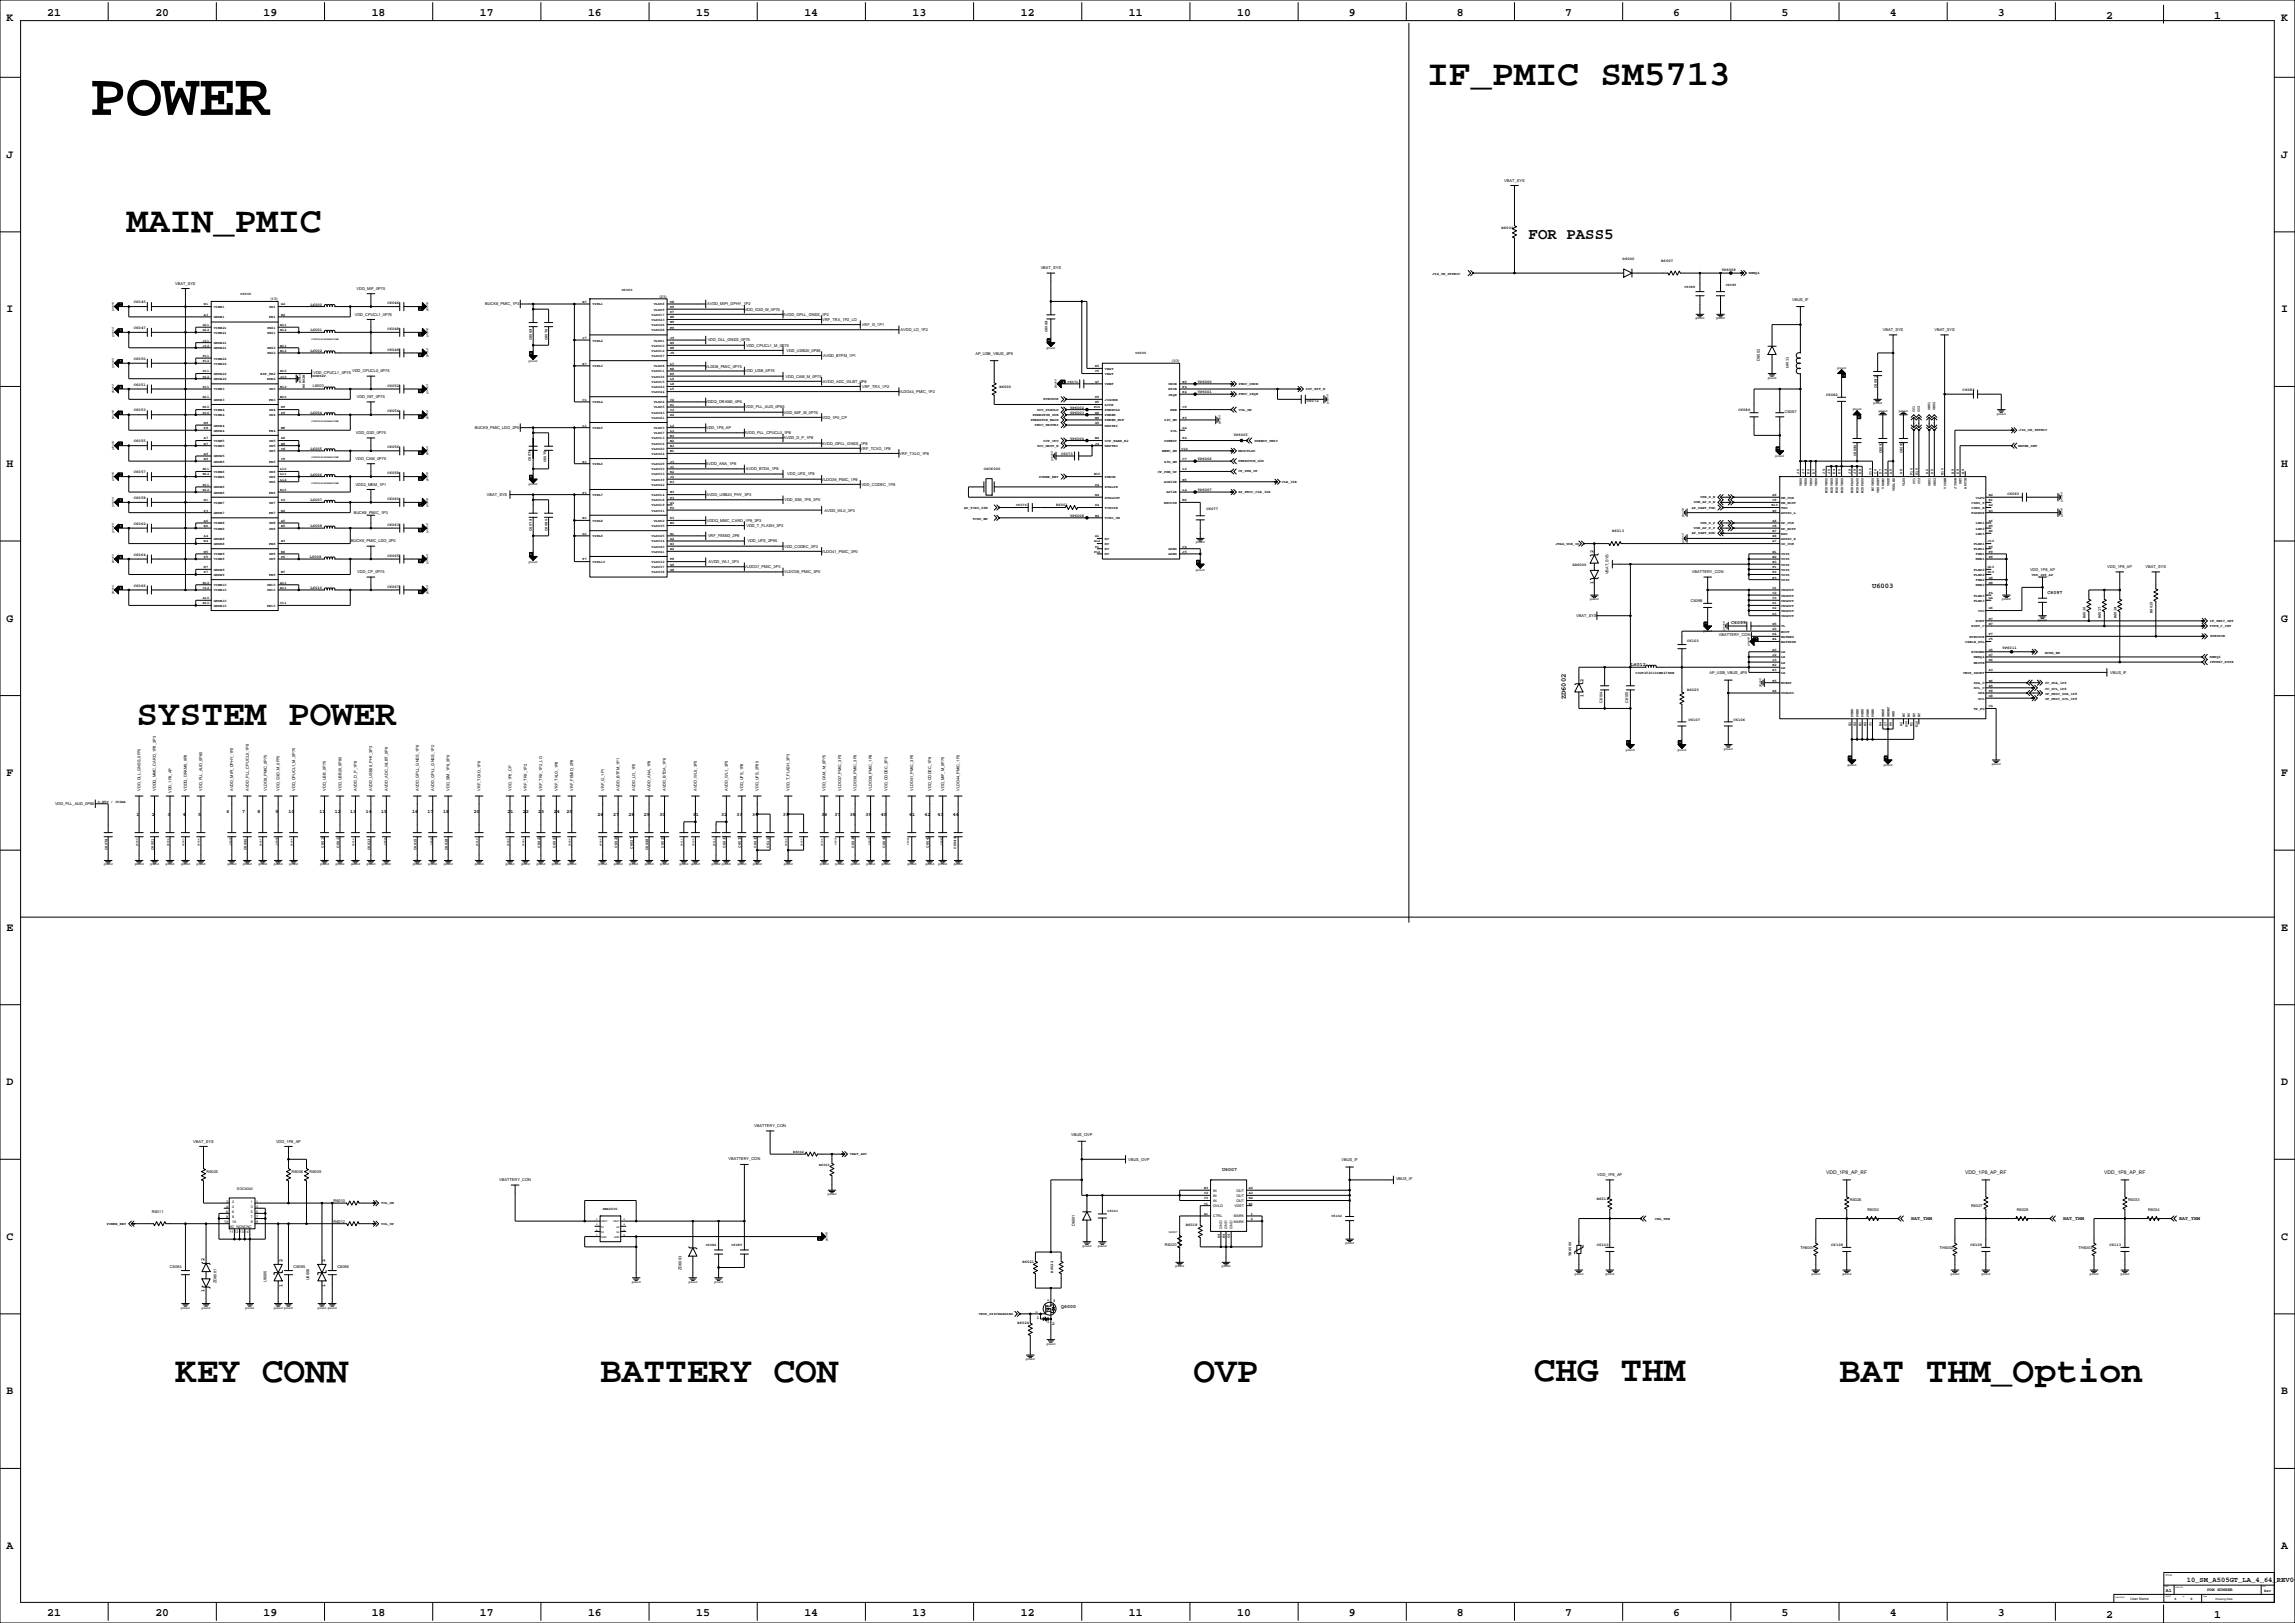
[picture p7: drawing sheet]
<svg xmlns="http://www.w3.org/2000/svg" width="2263mm" height="1600mm" viewBox="0 0 2263 1600" stroke-linecap="round" stroke-linejoin="round" font-family="sans-serif">
<defs><g id="words">
<text font-size="59.6" x="88" y="113">POWER</text>
<g font-size="35.6">
<text x="1407" y="84">IF_PMIC SM5713</text>
<text x="125" y="228">MAIN_PMIC</text>
<text x="135" y="715">SYSTEM POWER</text>
<text x="1177" y="1362">OVP</text>
<text x="1512" y="1361">CHG THM</text>
<text x="173" y="1362">KEY CONN</text>
<text x="592" y="1362">BATTERY CON</text>
<text x="1813" y="1362">BAT THM_Option</text>
</g>
<text font-size="15.5" x="1507" y="235">FOR PASS5</text>
<g font-size="11.3">
<text x="47" y="16">21</text>
<text x="153" y="16">20</text>
<text x="260" y="16">19</text>
<text x="367" y="16">18</text>
<text x="473" y="16">17</text>
<text x="580" y="16">16</text>
<text x="686" y="16">15</text>
<text x="793" y="16">14</text>
<text x="900" y="16">13</text>
<text x="1006" y="16">12</text>
<text x="1113" y="16">11</text>
<text x="1220" y="16">10</text>
<text x="1330" y="16">9</text>
<text x="1436" y="16">8</text>
<text x="1543" y="16">7</text>
<text x="1650" y="16">6</text>
<text x="1756" y="16">5</text>
<text x="1863" y="16">4</text>
<text x="1970" y="16">3</text>
<text x="7" y="21">K</text>
<text x="2076" y="18">2</text>
<text x="2183" y="18">1</text>
<text x="2249" y="21">K</text>
<text x="7" y="156">J</text>
<text x="2249" y="156">J</text>
<text x="7" y="308">I</text>
<text x="2249" y="308">I</text>
<text x="7" y="460">H</text>
<text x="2249" y="460">H</text>
<text x="7" y="613">G</text>
<text x="2249" y="613">G</text>
<text x="7" y="765">F</text>
<text x="2249" y="765">F</text>
<text x="7" y="917">E</text>
<text x="2249" y="917">E</text>
<text x="7" y="1070">D</text>
<text x="2249" y="1070">D</text>
<text x="7" y="1222">C</text>
<text x="2249" y="1222">C</text>
<text x="7" y="1374">B</text>
<text x="2249" y="1374">B</text>
<text x="7" y="1527">A</text>
<text x="2249" y="1527">A</text>
<text x="47" y="1593">21</text>
<text x="153" y="1593">20</text>
<text x="260" y="1593">19</text>
<text x="367" y="1593">18</text>
<text x="473" y="1593">17</text>
<text x="580" y="1593">16</text>
<text x="686" y="1593">15</text>
<text x="793" y="1593">14</text>
<text x="900" y="1593">13</text>
<text x="1006" y="1593">12</text>
<text x="1113" y="1593">11</text>
<text x="1220" y="1593">10</text>
<text x="1330" y="1593">9</text>
<text x="1436" y="1593">8</text>
<text x="1543" y="1593">7</text>
<text x="1650" y="1593">6</text>
<text x="1756" y="1593">5</text>
<text x="1863" y="1593">4</text>
<text x="1970" y="1593">3</text>
<text x="2076" y="1595">2</text>
<text x="2183" y="1595">1</text>
</g>
<g font-size="7.1">
<text x="1846" y="579">U6003</text>
<text x="1544" y="689" transform="rotate(-90 1544 689)">ZD6002</text>
<text x="2156" y="1559">10_SM_A505GT_LA_4_64_REV04</text>
</g>
<g font-size="4.9">
<text x="1571" y="545" transform="rotate(-90 1571 545)">2</text>
<text x="1571" y="575" transform="rotate(-90 1571 575)">1</text>
<text x="2019" y="586">C6097</text>
<text x="1707" y="615">C6099</text>
<text x="1608" y="657">L6012</text>
<text x="1561" y="672" transform="rotate(-90 1561 672)">2</text>
<text x="1561" y="687" transform="rotate(-90 1561 687)">1</text>
<text x="223" y="802">6</text>
<text x="239" y="802">7</text>
<text x="254" y="802">8</text>
<text x="272" y="802">9</text>
<text x="284" y="802">10</text>
<text x="315" y="802">11</text>
<text x="330" y="802">12</text>
<text x="345" y="802">13</text>
<text x="361" y="802">14</text>
<text x="376" y="802">15</text>
<text x="406" y="802">16</text>
<text x="422" y="802">17</text>
<text x="437" y="802">18</text>
<text x="467" y="802">20</text>
<text x="500" y="802">21</text>
<text x="516" y="802">22</text>
<text x="531" y="802">23</text>
<text x="546" y="802">24</text>
<text x="559" y="802">25</text>
<text x="135" y="804">1</text>
<text x="150" y="804">2</text>
<text x="165" y="804">3</text>
<text x="180" y="804">4</text>
<text x="196" y="804">5</text>
<text x="589" y="804">26</text>
<text x="604" y="804">27</text>
<text x="620" y="804">28</text>
<text x="635" y="804">29</text>
<text x="650" y="804">30</text>
<text x="683" y="804">31</text>
<text x="711" y="804">32</text>
<text x="726" y="804">33</text>
<text x="742" y="804">34</text>
<text x="772" y="804">35</text>
<text x="810" y="804">36</text>
<text x="823" y="804">37</text>
<text x="838" y="804">38</text>
<text x="853" y="804">39</text>
<text x="868" y="804">40</text>
<text x="896" y="804">41</text>
<text x="912" y="804">42</text>
<text x="924" y="804">43</text>
<text x="940" y="804">44</text>
<text x="1205" y="1154">U6007</text>
<text x="1800" y="1157">VDD_1P8_AP_RF</text>
<text x="1938" y="1157">VDD_1P8_AP_RF</text>
<text x="2075" y="1157">VDD_1P8_AP_RF</text>
<text x="1884" y="1203">BAT_THM</text>
<text x="2034" y="1203">BAT_THM</text>
<text x="2148" y="1203">BAT_THM</text>
<text x="201" y="1243" transform="rotate(-90 201 1243)">2</text>
<text x="279" y="1244" transform="rotate(-90 279 1244)">2</text>
<text x="321" y="1244" transform="rotate(-90 321 1244)">2</text>
<text x="279" y="1269" transform="rotate(-90 279 1269)">1</text>
<text x="321" y="1269" transform="rotate(-90 321 1269)">1</text>
<text x="201" y="1274" transform="rotate(-90 201 1274)">1</text>
<text x="1046" y="1289">Q6000</text>
<text x="2135" y="1569">A1</text>
</g>
<g font-size="4.2">
<text x="1038" y="1283">3</text>
<text x="1022" y="1300">1</text>
<text x="1037" y="1306">2</text>
<text x="2176" y="1568">PDM NUMBER</text>
</g>
<g font-size="3.9">
<text x="1483" y="179">VBAT_SYS</text>
<text x="1480" y="226">R6004</text>
<text x="1600" y="257">D6000</text>
<text x="1638" y="258">R6007</text>
<text x="1026" y="266">VBAT_SYS</text>
<text x="1698" y="267">TP6009</text>
<text x="173" y="281">VBAT_SYS</text>
<text x="352" y="286">VDD_MIF_0P75</text>
<text x="132" y="299">C6045</text>
<text x="382" y="300">C6046</text>
<text x="1767" y="297">VBUS_IF</text>
<text x="306" y="301">L6000</text>
<text x="478" y="301">BUCK8_PMIC_1P3</text>
<text x="697" y="301">AVDD_MIPI_DPHY_1P2</text>
<text x="350" y="311">VDD_CPUCL1_0P75</text>
<text x="734" y="306">VDD_G3D_M_0P75</text>
<text x="772" y="311">AVDD_GPLL_GNSS_1P2</text>
<text x="811" y="316">VRF_TRX_1P2_LO</text>
<text x="850" y="321">VRF_G_1P1</text>
<text x="132" y="324">C6047</text>
<text x="306" y="327">L6001</text>
<text x="382" y="325">C6048</text>
<text x="888" y="326">AVDD_LO_1P2</text>
<text x="1033" y="328" transform="rotate(-90 1033 328)">C6068</text>
<text x="1856" y="326">VBAT_SYS</text>
<text x="1907" y="326">VBAT_SYS</text>
<text x="524" y="335" transform="rotate(-90 524 335)">C6069</text>
<text x="540" y="335" transform="rotate(-90 540 335)">C6070</text>
<text x="698" y="337">VDD_DLL_GNSS_0P75</text>
<text x="736" y="342">VDD_CPUCL1_M_0P75</text>
<text x="306" y="347">L6002</text>
<text x="382" y="346">C6049</text>
<text x="775" y="347">VDD_USB20_0P85</text>
<text x="812" y="352">AVDD_BTFM_1P1</text>
<text x="962" y="350">AP_USB_VBUS_4P9</text>
<text x="132" y="355">C6050</text>
<text x="1735" y="356" transform="rotate(-90 1735 356)">D6002</text>
<text x="696" y="362">VLDO8_PMIC_0P75</text>
<text x="1763" y="363" transform="rotate(-90 1763 363)">L6011</text>
<text x="309" y="368">VDD_CPUCL1_0P75</text>
<text x="347" y="367">VDD_CPUCL0_0P75</text>
<text x="734" y="367">VDD_USB_0P75</text>
<text x="775" y="372">VDD_CAM_M_0P75</text>
<text x="811" y="377">AVDD_ADC_WLBT_0P8</text>
<text x="1181" y="377">TP6000</text>
<text x="132" y="380">C6051</text>
<text x="309" y="382">L6003</text>
<text x="382" y="381">C6052</text>
<text x="850" y="382">VRF_TRX_1P2</text>
<text x="985" y="383">R6000</text>
<text x="1850" y="382" transform="rotate(-90 1850 382)">C6081</text>
<text x="886" y="387">VLDO44_PMIC_1P2</text>
<text x="1181" y="388">TP6001</text>
<text x="1935" y="385">C6083</text>
<text x="352" y="392">VDD_INT_0P75</text>
<text x="1800" y="390">C6082</text>
<text x="696" y="398">VDDQ_DRAM0_0P6</text>
<text x="1289" y="396">C6072</text>
<text x="132" y="406">C6053</text>
<text x="306" y="408">L6004</text>
<text x="382" y="406">C6054</text>
<text x="735" y="403">VDD_PLL_AUD_0P85</text>
<text x="773" y="408">VDD_MIF_M_0P75</text>
<text x="1055" y="408">TP6003</text>
<text x="1055" y="403">TP6002</text>
<text x="1714" y="406">C6086</text>
<text x="1760" y="407">C6087</text>
<text x="810" y="413">VDD_1P0_CP</text>
<text x="468" y="423">BUCK9_PMIC_LDO_2P0</text>
<text x="696" y="423">VDD_1P8_AP</text>
<text x="351" y="428">VDD_G3D_0P75</text>
<text x="734" y="428">AVDD_PLL_CPUCL0_1P8</text>
<text x="1216" y="430">TP6005</text>
<text x="132" y="436">C6055</text>
<text x="772" y="433">AVDD_D_P_1P8</text>
<text x="1055" y="433">TP6004</text>
<text x="306" y="443">L6005</text>
<text x="382" y="442">C6056</text>
<text x="810" y="438">AVDD_GPLL_GNSS_1P8</text>
<text x="849" y="443">VRF_TCXO_1P8</text>
<text x="887" y="448">VRF_TXLO_1P8</text>
<text x="1046" y="449">C6073</text>
<text x="1830" y="449" transform="rotate(-90 1830 449)">C6090</text>
<text x="1856" y="447" transform="rotate(-90 1856 447)">C6091</text>
<text x="1876" y="447" transform="rotate(-90 1876 447)">C6092</text>
<text x="351" y="453">VDD_CAM_0P75</text>
<text x="523" y="455" transform="rotate(-90 523 455)">C6074</text>
<text x="538" y="456" transform="rotate(-90 538 456)">C6075</text>
<text x="1181" y="454">TP6006</text>
<text x="696" y="459">AVDD_ANA_1P8</text>
<text x="132" y="467">C6057</text>
<text x="382" y="467">C6058</text>
<text x="735" y="464">AVDD_BTDA_1P8</text>
<text x="970" y="463">OSC6000</text>
<text x="306" y="469">L6006</text>
<text x="776" y="469">VDD_UFS_1P8</text>
<text x="810" y="474">VLDO39_PMIC_1P8</text>
<text x="350" y="479">VDD2_MEM_1P1</text>
<text x="849" y="479">VDD_CODEC_1P8</text>
<text x="1181" y="484">TP6007</text>
<text x="132" y="492">C6059</text>
<text x="480" y="489">VBAT_SYS</text>
<text x="696" y="489">AVDD_USB20_PHY_3P3</text>
<text x="1979" y="488">C6093</text>
<text x="306" y="494">L6007</text>
<text x="382" y="493">C6060</text>
<text x="773" y="494">VDD_SIM_1P8_3P0</text>
<text x="1041" y="499">R6001</text>
<text x="1190" y="503">C6077</text>
<text x="349" y="507">BUCK8_PMIC_1P3</text>
<text x="813" y="504">AVDD_WL0_3P3</text>
<text x="1055" y="509">TP6008</text>
<text x="697" y="514">VDDQ_MMC_CARD_1P8_3P3</text>
<text x="132" y="517">C6062</text>
<text x="306" y="520">L6008</text>
<text x="382" y="518">C6063</text>
<text x="736" y="519">VDD_T_FLASH_3P3</text>
<text x="524" y="523" transform="rotate(-90 524 523)">C6079</text>
<text x="540" y="523" transform="rotate(-90 540 523)">C6080</text>
<text x="1590" y="524">R6013</text>
<text x="698" y="530">VRF_FEMID_2P8</text>
<text x="346" y="535">BUCK9_PMIC_LDO_2P0</text>
<text x="737" y="535">VDD_UFS_2P95</text>
<text x="773" y="540">VDD_CODEC_3P3</text>
<text x="810" y="545">VLDO41_PMIC_3P0</text>
<text x="132" y="548">C6064</text>
<text x="306" y="550">L6009</text>
<text x="382" y="549">C6065</text>
<text x="699" y="555">AVDD_WL1_3P3</text>
<text x="1550" y="558">ZD6000</text>
<text x="734" y="560">VLDO37_PMIC_3P3</text>
<text x="2001" y="563">VDD_1P8_AP</text>
<text x="2078" y="560">VDD_1P8_AP</text>
<text x="2115" y="560">VBAT_SYS</text>
<text x="352" y="565">VDD_CP_0P75</text>
<text x="773" y="565">VLDO38_PMIC_3P0</text>
<text x="1586" y="566" transform="rotate(-90 1586 566)">VBAT_SYS</text>
<text x="1668" y="565">VBATTERY_CON</text>
<text x="132" y="578">C6066</text>
<text x="306" y="580">L6010</text>
<text x="382" y="579">C6067</text>
<text x="1667" y="594">C6098</text>
<text x="2122" y="604" transform="rotate(-90 2122 604)">R6015</text>
<text x="1554" y="608">VBAT_SYS</text>
<text x="2056" y="609" transform="rotate(-90 2056 609)">R6016</text>
<text x="2071" y="609" transform="rotate(-90 2071 609)">R6017</text>
<text x="2087" y="609" transform="rotate(-90 2087 609)">R6018</text>
<text x="1695" y="627">VBATTERY_CON</text>
<text x="1663" y="633">C6103</text>
<text x="1974" y="640">TP6011</text>
<text x="1685" y="665">AP_USB_VBUS_4P9</text>
<text x="2081" y="664">VBUS_IF</text>
<text x="1663" y="681">R6023</text>
<text x="1580" y="693" transform="rotate(-90 1580 693)">C6104</text>
<text x="1605" y="693" transform="rotate(-90 1605 693)">C6105</text>
<text x="1665" y="710">C6107</text>
<text x="1709" y="710">C6106</text>
<text x="139" y="780" transform="rotate(-90 139 780)">VDD_DLL_GNSS_0P75</text>
<text x="154" y="780" transform="rotate(-90 154 780)">VDDQ_MMC_CARD_1P8_3P3</text>
<text x="184" y="780" transform="rotate(-90 184 780)">VDDQ_DRAM0_0P6</text>
<text x="199" y="780" transform="rotate(-90 199 780)">VDD_PLL_AUD_0P85</text>
<text x="230" y="780" transform="rotate(-90 230 780)">AVDD_MIPI_DPHY_1P2</text>
<text x="245" y="780" transform="rotate(-90 245 780)">AVDD_PLL_CPUCL0_1P8</text>
<text x="263" y="780" transform="rotate(-90 263 780)">VLDO8_PMIC_0P75</text>
<text x="276" y="780" transform="rotate(-90 276 780)">VDD_G3D_M_0P75</text>
<text x="291" y="780" transform="rotate(-90 291 780)">VDD_CPUCL1_M_0P75</text>
<text x="321" y="780" transform="rotate(-90 321 780)">VDD_USB_0P75</text>
<text x="337" y="780" transform="rotate(-90 337 780)">VDD_USB20_0P85</text>
<text x="352" y="780" transform="rotate(-90 352 780)">AVDD_D_P_1P8</text>
<text x="367" y="780" transform="rotate(-90 367 780)">AVDD_USB20_PHY_3P3</text>
<text x="382" y="780" transform="rotate(-90 382 780)">AVDD_ADC_WLBT_0P8</text>
<text x="413" y="780" transform="rotate(-90 413 780)">AVDD_GPLL_GNSS_1P8</text>
<text x="428" y="780" transform="rotate(-90 428 780)">AVDD_GPLL_GNSS_1P2</text>
<text x="443" y="780" transform="rotate(-90 443 780)">VDD_SIM_1P8_3P0</text>
<text x="474" y="780" transform="rotate(-90 474 780)">VRF_TCXO_1P8</text>
<text x="504" y="780" transform="rotate(-90 504 780)">VDD_1P0_CP</text>
<text x="519" y="780" transform="rotate(-90 519 780)">VRF_TRX_1P2</text>
<text x="535" y="780" transform="rotate(-90 535 780)">VRF_TRX_1P2_LO</text>
<text x="550" y="780" transform="rotate(-90 550 780)">VRF_TXLO_1P8</text>
<text x="565" y="780" transform="rotate(-90 565 780)">VRF_FEMID_2P8</text>
<text x="596" y="780" transform="rotate(-90 596 780)">VRF_G_1P1</text>
<text x="611" y="780" transform="rotate(-90 611 780)">AVDD_BTFM_1P1</text>
<text x="626" y="780" transform="rotate(-90 626 780)">AVDD_LO_1P2</text>
<text x="641" y="780" transform="rotate(-90 641 780)">AVDD_ANA_1P8</text>
<text x="657" y="780" transform="rotate(-90 657 780)">AVDD_BTDA_1P8</text>
<text x="687" y="780" transform="rotate(-90 687 780)">AVDD_WL0_3P3</text>
<text x="718" y="780" transform="rotate(-90 718 780)">AVDD_WL1_3P3</text>
<text x="733" y="780" transform="rotate(-90 733 780)">VDD_UFS_1P8</text>
<text x="748" y="780" transform="rotate(-90 748 780)">VDD_UFS_2P95</text>
<text x="778" y="780" transform="rotate(-90 778 780)">VDD_T_FLASH_3P3</text>
<text x="814" y="780" transform="rotate(-90 814 780)">VDD_CAM_M_0P75</text>
<text x="829" y="780" transform="rotate(-90 829 780)">VLDO37_PMIC_3P3</text>
<text x="844" y="780" transform="rotate(-90 844 780)">VLDO38_PMIC_3P0</text>
<text x="860" y="780" transform="rotate(-90 860 780)">VLDO39_PMIC_1P8</text>
<text x="875" y="780" transform="rotate(-90 875 780)">VDD_CODEC_3P3</text>
<text x="900" y="780" transform="rotate(-90 900 780)">VLDO41_PMIC_3P0</text>
<text x="918" y="780" transform="rotate(-90 918 780)">VDD_CODEC_1P8</text>
<text x="931" y="780" transform="rotate(-90 931 780)">VDD_MIF_M_0P75</text>
<text x="946" y="780" transform="rotate(-90 946 780)">VLDO44_PMIC_1P2</text>
<text x="169" y="782" transform="rotate(-90 169 782)">VDD_1P8_AP</text>
<text x="54" y="794">VDD_PLL_AUD_0P85</text>
<text x="106" y="838" transform="rotate(-90 106 838)">C6078</text>
<text x="152" y="838" transform="rotate(-90 152 838)">C6001</text>
<text x="243" y="838" transform="rotate(-90 243 838)">C6006</text>
<text x="319" y="835" transform="rotate(-90 319 835)">C6010</text>
<text x="334" y="835" transform="rotate(-90 334 835)">C6011</text>
<text x="365" y="838" transform="rotate(-90 365 838)">C6013</text>
<text x="411" y="838" transform="rotate(-90 411 838)">C6015</text>
<text x="441" y="838" transform="rotate(-90 441 838)">C6018</text>
<text x="532" y="835" transform="rotate(-90 532 835)">C6022</text>
<text x="548" y="835" transform="rotate(-90 548 835)">C6023</text>
<text x="609" y="835" transform="rotate(-90 609 835)">C6026</text>
<text x="624" y="837" transform="rotate(-90 624 837)">C6027</text>
<text x="639" y="838" transform="rotate(-90 639 838)">C6028</text>
<text x="654" y="835" transform="rotate(-90 654 835)">C6029</text>
<text x="715" y="835" transform="rotate(-90 715 835)">C6031</text>
<text x="731" y="835" transform="rotate(-90 731 835)">C6032</text>
<text x="746" y="835" transform="rotate(-90 746 835)">C6033</text>
<text x="758" y="835" transform="rotate(-90 758 835)">C6110</text>
<text x="842" y="835" transform="rotate(-90 842 835)">C6038</text>
<text x="873" y="835" transform="rotate(-90 873 835)">C6040</text>
<text x="916" y="835" transform="rotate(-90 916 835)">C6042</text>
<text x="943" y="837" transform="rotate(-90 943 837)">C6044</text>
<text x="744" y="1111">VBATTERY_CON</text>
<text x="1056" y="1120">VBUS_OVP</text>
<text x="191" y="1126">VBAT_SYS</text>
<text x="272" y="1126">VDD_1P8_AP</text>
<text x="718" y="1144">VBATTERY_CON</text>
<text x="1112" y="1145">VBUS_OVP</text>
<text x="1323" y="1145">VBUS_IF</text>
<text x="204" y="1156">R6025</text>
<text x="287" y="1156">R6008</text>
<text x="305" y="1156">R6009</text>
<text x="492" y="1164">VBATTERY_CON</text>
<text x="1376" y="1164">VBUS_IF</text>
<text x="1575" y="1159">VDD_1P8_AP</text>
<text x="329" y="1185">R6010</text>
<text x="1574" y="1183">R6014</text>
<text x="1824" y="1184">R6026</text>
<text x="2098" y="1184">R6033</text>
<text x="1841" y="1193">R6032</text>
<text x="1943" y="1190">R6027</text>
<text x="1988" y="1193">R6028</text>
<text x="2118" y="1193">R6034</text>
<text x="150" y="1195">R6011</text>
<text x="329" y="1206">R6012</text>
<text x="1060" y="1209" transform="rotate(-90 1060 1209)">D6001</text>
<text x="1169" y="1209">R6019</text>
<text x="1149" y="1228">R6020</text>
<text x="1574" y="1228">C6100</text>
<text x="1806" y="1228">C6108</text>
<text x="1943" y="1228">C6109</text>
<text x="2080" y="1228">C6113</text>
<text x="1775" y="1231">TH6001</text>
<text x="1912" y="1231">TH6002</text>
<text x="2049" y="1231">TH6003</text>
<text x="1549" y="1238" transform="rotate(-90 1549 1238)">TH6000</text>
<text x="1008" y="1245">R6021</text>
<text x="168" y="1250">C6094</text>
<text x="289" y="1250">C6095</text>
<text x="333" y="1250">C6096</text>
<text x="672" y="1252" transform="rotate(-90 672 1252)">ZD6003</text>
<text x="1038" y="1254" transform="rotate(-90 1038 1254)">R6022</text>
<text x="214" y="1265" transform="rotate(-90 214 1265)">ZD6001</text>
<text x="263" y="1264" transform="rotate(-90 263 1264)">U6005</text>
<text x="305" y="1262" transform="rotate(-90 305 1262)">U6006</text>
<text x="1003" y="1305">R6024</text>
<text x="2232" y="1569">Rev</text>
</g>
<g font-size="3.5">
<text x="1412" y="271">JIG_ON_IFPMIC</text>
<text x="1724" y="270">NENQ4</text>
<text x="1701" y="282">C6089</text>
<text x="613" y="287">U6000</text>
<text x="1661" y="284">C6088</text>
<text x="237" y="291">U6000</text>
<text x="650" y="294">(2/3)</text>
<text x="267" y="296">(1/3)</text>
<text x="574" y="299">E7</text>
<text x="661" y="299">D8</text>
<text x="201" y="301">B1</text>
<text x="211" y="304">VINB1</text>
<text x="265" y="304">SW1</text>
<text x="277" y="301">A2</text>
<text x="584" y="301">VINL1</text>
<text x="645" y="301">VLDO6</text>
<text x="661" y="304">D9</text>
<text x="201" y="311">A3</text>
<text x="277" y="311">B2</text>
<text x="642" y="311">VLDO17</text>
<text x="645" y="306">VLDO9</text>
<text x="661" y="309">D7</text>
<text x="211" y="314">GNDB1</text>
<text x="265" y="314">FB1</text>
<text x="642" y="316">VLDO23</text>
<text x="661" y="314">E8</text>
<text x="200" y="321">G11</text>
<text x="211" y="324">VINB21</text>
<text x="263" y="324">SW21</text>
<text x="276" y="321">H11</text>
<text x="642" y="321">VLDO26</text>
<text x="661" y="324">F9</text>
<text x="661" y="319">E9</text>
<text x="200" y="326">G12</text>
<text x="211" y="329">VINB21</text>
<text x="263" y="329">SW21</text>
<text x="276" y="326">H12</text>
<text x="642" y="326">VLDO28</text>
<text x="574" y="334">J7</text>
<text x="661" y="334">J9</text>
<text x="200" y="342">J12</text>
<text x="200" y="337">J11</text>
<text x="211" y="339">GNDB21</text>
<text x="276" y="342">E11</text>
<text x="584" y="337">VINL2</text>
<text x="642" y="342">VLDO10</text>
<text x="645" y="337">VLDO1</text>
<text x="661" y="339">H9</text>
<text x="211" y="344">GNDB21</text>
<text x="263" y="344">SW22</text>
<text x="276" y="347">E12</text>
<text x="642" y="347">VLDO12</text>
<text x="661" y="344">H8</text>
<text x="200" y="352">F11</text>
<text x="263" y="349">SW22</text>
<text x="642" y="352">VLDO27</text>
<text x="661" y="349">J8</text>
<text x="1120" y="349">U6000</text>
<text x="200" y="357">F12</text>
<text x="211" y="359">VINB22</text>
<text x="211" y="354">VINB22</text>
<text x="574" y="359">K7</text>
<text x="661" y="359">L7</text>
<text x="1155" y="357">(3/3)</text>
<text x="584" y="362">VINL3</text>
<text x="645" y="362">VLDO8</text>
<text x="661" y="365">K8</text>
<text x="1080" y="362">K5</text>
<text x="1089" y="365">VBAT</text>
<text x="200" y="367">D11</text>
<text x="211" y="370">GNDB22</text>
<text x="257" y="370">RSP_FB2</text>
<text x="276" y="367">H10</text>
<text x="309" y="372">@SNS2P</text>
<text x="642" y="367">VLDO11</text>
<text x="661" y="370">K9</text>
<text x="1080" y="367">C5</text>
<text x="1089" y="370">VBAT</text>
<text x="200" y="372">D12</text>
<text x="211" y="375">GNDB22</text>
<text x="263" y="375">RSN2</text>
<text x="276" y="372">J10</text>
<text x="642" y="377">VLDO15</text>
<text x="642" y="372">VLDO36</text>
<text x="661" y="375">L9</text>
<text x="1053" y="377">C6071</text>
<text x="1080" y="377">G7</text>
<text x="1166" y="377">E5</text>
<text x="200" y="382">P11</text>
<text x="276" y="382">N12</text>
<text x="301" y="382" transform="rotate(-90 301 382)">@SNS2N</text>
<text x="642" y="382">VLDO22</text>
<text x="661" y="380">L8</text>
<text x="1089" y="380">VREF</text>
<text x="1152" y="380">ONOB</text>
<text x="1166" y="382">F4</text>
<text x="1221" y="379">PMIC_ONOB</text>
<text x="211" y="385">VINB3</text>
<text x="265" y="385">SW3</text>
<text x="642" y="387">VLDO44</text>
<text x="661" y="385">L5</text>
<text x="1152" y="385">RSOB</text>
<text x="1152" y="390">IRQB</text>
<text x="1166" y="387">K4</text>
<text x="1221" y="390">PMIC_IRQB</text>
<text x="1287" y="384">SOC_RST_N</text>
<text x="200" y="393">N11</text>
<text x="211" y="395">GNDB3</text>
<text x="265" y="395">FB3</text>
<text x="276" y="393">M10</text>
<text x="574" y="395">C1</text>
<text x="661" y="395">C2</text>
<text x="1029" y="395">NVBUSOK</text>
<text x="1080" y="392">D5</text>
<text x="1089" y="395">JIGONB</text>
<text x="584" y="398">VINL4</text>
<text x="645" y="398">VLDO4</text>
<text x="661" y="400">D1</text>
<text x="1080" y="398">H5</text>
<text x="1089" y="400">ACOK</text>
<text x="200" y="408">P10</text>
<text x="200" y="403">N10</text>
<text x="211" y="405">VINB4</text>
<text x="265" y="405">SW4</text>
<text x="277" y="408">P9</text>
<text x="277" y="403">N9</text>
<text x="642" y="408">VLDO43</text>
<text x="645" y="403">VLDO5</text>
<text x="661" y="405">C3</text>
<text x="1023" y="405">SOC_PSHOLD</text>
<text x="1079" y="403">F10</text>
<text x="1080" y="408">H6</text>
<text x="1089" y="405">PWRHOLD</text>
<text x="1154" y="405">MRB</text>
<text x="1166" y="403">C6</text>
<text x="1221" y="405">VOL_DN</text>
<text x="1888" y="406" transform="rotate(-90 1888 406)">CC1</text>
<text x="1893" y="406" transform="rotate(-90 1893 406)">CC2</text>
<text x="1903" y="405" transform="rotate(-90 1903 405)">SBU1</text>
<text x="1908" y="405" transform="rotate(-90 1908 405)">SBU2</text>
<text x="211" y="410">VINB4</text>
<text x="265" y="410">SW4</text>
<text x="642" y="413">VLDO21</text>
<text x="661" y="410">D2</text>
<text x="1018" y="410">PWRRGTON_SUB</text>
<text x="1080" y="413">M9</text>
<text x="1089" y="410">PWREN</text>
<text x="1166" y="413">F5</text>
<text x="201" y="418">N8</text>
<text x="1016" y="415">PWRRGTON_MAIN</text>
<text x="1080" y="418">G5</text>
<text x="1089" y="415">PWREN_MIF</text>
<text x="1148" y="415">I2C_EN</text>
<text x="201" y="423">P8</text>
<text x="211" y="426">GNDB4</text>
<text x="211" y="420">GNDB4</text>
<text x="265" y="426">FB4</text>
<text x="277" y="423">M8</text>
<text x="574" y="420">L1</text>
<text x="584" y="423">VINL5</text>
<text x="645" y="423">VLDO3</text>
<text x="661" y="426">L3</text>
<text x="661" y="420">L2</text>
<text x="1020" y="420">PMIC_WRSTBI</text>
<text x="1089" y="420">WRSTBI</text>
<text x="1154" y="426">SCL</text>
<text x="1166" y="423">G4</text>
<text x="1991" y="425">JIG_ON_IFPMIC</text>
<text x="645" y="428">VLDO7</text>
<text x="661" y="431">N3</text>
<text x="201" y="433">A7</text>
<text x="211" y="436">VINB5</text>
<text x="265" y="436">SW5</text>
<text x="277" y="433">A8</text>
<text x="642" y="433">VLDO13</text>
<text x="661" y="436">M2</text>
<text x="1029" y="435">OCP_CPU</text>
<text x="1080" y="433">M4</text>
<text x="1089" y="436">OCP_WARN_B2</text>
<text x="1148" y="436">SPEEDY</text>
<text x="1166" y="433">H4</text>
<text x="1237" y="435">SPEEDY_PMIC</text>
<text x="201" y="438">B7</text>
<text x="211" y="441">VINB5</text>
<text x="265" y="441">SW5</text>
<text x="277" y="443">C8</text>
<text x="277" y="438">B8</text>
<text x="642" y="443">VLDO20</text>
<text x="642" y="438">VLDO16</text>
<text x="661" y="441">M3</text>
<text x="1023" y="440">SOC_WRST_N</text>
<text x="1080" y="438">J4</text>
<text x="1089" y="441">WRSTBO</text>
<text x="1165" y="443">C10</text>
<text x="1990" y="440">WATER_DET</text>
<text x="201" y="448">A9</text>
<text x="265" y="446">SW5</text>
<text x="642" y="448">VLDO24</text>
<text x="661" y="446">M1</text>
<text x="1146" y="446">EMMC_EN</text>
<text x="1221" y="445">XBOOTLDO</text>
<text x="201" y="453">B9</text>
<text x="211" y="456">GNDB5</text>
<text x="211" y="451">GNDB5</text>
<text x="265" y="456">FB5</text>
<text x="277" y="453">C9</text>
<text x="574" y="456">K1</text>
<text x="661" y="456">J3</text>
<text x="1148" y="456">G3D_EN</text>
<text x="1166" y="453">C7</text>
<text x="1221" y="456">PWRRGTON_G3D</text>
<text x="584" y="459">VINL6</text>
<text x="642" y="459">VLDO29</text>
<text x="661" y="461">J1</text>
<text x="200" y="464">M11</text>
<text x="211" y="466">VINB6</text>
<text x="265" y="466">SW6</text>
<text x="276" y="464">L10</text>
<text x="642" y="464">VLDO30</text>
<text x="661" y="466">K2</text>
<text x="1141" y="466">CP_PWR_UP</text>
<text x="1166" y="464">L6</text>
<text x="1221" y="466">CP_PWR_UP</text>
<text x="1774" y="467" transform="rotate(-90 1774 467)">J6</text>
<text x="1779" y="467" transform="rotate(-90 1779 467)">J7</text>
<text x="1784" y="467" transform="rotate(-90 1784 467)">K6</text>
<text x="1789" y="467" transform="rotate(-90 1789 467)">K7</text>
<text x="1799" y="467" transform="rotate(-90 1799 467)">J4</text>
<text x="1804" y="467" transform="rotate(-90 1804 467)">J5</text>
<text x="1809" y="467" transform="rotate(-90 1809 467)">K4</text>
<text x="1815" y="467" transform="rotate(-90 1815 467)">K5</text>
<text x="1825" y="467" transform="rotate(-90 1825 467)">J8</text>
<text x="1830" y="467" transform="rotate(-90 1830 467)">J9</text>
<text x="1835" y="467" transform="rotate(-90 1835 467)">K8</text>
<text x="1845" y="468" transform="rotate(-90 1845 468)">C10</text>
<text x="1850" y="467" transform="rotate(-90 1850 467)">C6</text>
<text x="1855" y="467" transform="rotate(-90 1855 467)">D7</text>
<text x="1860" y="467" transform="rotate(-90 1860 467)">A4</text>
<text x="1865" y="467" transform="rotate(-90 1865 467)">A5</text>
<text x="1876" y="467" transform="rotate(-90 1876 467)">D8</text>
<text x="1886" y="468" transform="rotate(-90 1886 468)">F10</text>
<text x="1891" y="468" transform="rotate(-90 1891 468)">D10</text>
<text x="1901" y="467" transform="rotate(-90 1901 467)">D6</text>
<text x="1906" y="467" transform="rotate(-90 1906 467)">D5</text>
<text x="1916" y="468" transform="rotate(-90 1916 468)">E10</text>
<text x="1926" y="467" transform="rotate(-90 1926 467)">E9</text>
<text x="1931" y="467" transform="rotate(-90 1931 467)">D9</text>
<text x="1936" y="467" transform="rotate(-90 1936 467)">E8</text>
<text x="200" y="469">M12</text>
<text x="211" y="471">VINB6</text>
<text x="265" y="471">SW6</text>
<text x="276" y="474">L12</text>
<text x="276" y="469">L11</text>
<text x="642" y="474">VLDO39</text>
<text x="642" y="469">VLDO33</text>
<text x="661" y="471">J2</text>
<text x="1025" y="471">POWER_KEY</text>
<text x="1079" y="469">E10</text>
<text x="1089" y="471">PWRON</text>
<text x="1166" y="474">M5</text>
<text x="200" y="479">K11</text>
<text x="265" y="476">SW6</text>
<text x="642" y="479">VLDO42</text>
<text x="661" y="476">K3</text>
<text x="1080" y="479">P4</text>
<text x="1148" y="476">AUX32K</text>
<text x="1264" y="476">CLK_32K</text>
<text x="1776" y="480" transform="rotate(-90 1776 480)">VBUS</text>
<text x="1782" y="480" transform="rotate(-90 1782 480)">VBUS</text>
<text x="1787" y="480" transform="rotate(-90 1787 480)">VBUS</text>
<text x="1792" y="480" transform="rotate(-90 1792 480)">VBUS</text>
<text x="1863" y="480" transform="rotate(-90 1863 480)">VDDF</text>
<text x="1878" y="480" transform="rotate(-90 1878 480)">VLDO</text>
<text x="1888" y="477" transform="rotate(-90 1888 477)">CC1</text>
<text x="1893" y="477" transform="rotate(-90 1893 477)">CC2</text>
<text x="1903" y="480" transform="rotate(-90 1903 480)">SBU1</text>
<text x="1909" y="480" transform="rotate(-90 1909 480)">SBU2</text>
<text x="1934" y="477" transform="rotate(-90 1934 477)">DET</text>
<text x="200" y="484">K12</text>
<text x="211" y="481">GNDB6</text>
<text x="276" y="484">K10</text>
<text x="1089" y="481">XTALIN</text>
<text x="1166" y="484">L4</text>
<text x="1802" y="486" transform="rotate(-90 1802 486)">MIDVBUS</text>
<text x="1807" y="486" transform="rotate(-90 1807 486)">MIDVBUS</text>
<text x="1812" y="486" transform="rotate(-90 1812 486)">MIDVBUS</text>
<text x="1817" y="486" transform="rotate(-90 1817 486)">MIDVBUS</text>
<text x="1827" y="486" transform="rotate(-90 1827 486)">MIDPASS</text>
<text x="1832" y="486" transform="rotate(-90 1832 486)">MIDPASS</text>
<text x="1837" y="486" transform="rotate(-90 1837 486)">MIDPASS</text>
<text x="1848" y="484" transform="rotate(-90 1848 484)">MCVBUS</text>
<text x="1853" y="486" transform="rotate(-90 1853 486)">VBUSDET</text>
<text x="1858" y="482" transform="rotate(-90 1858 482)">VDDMC</text>
<text x="1868" y="484" transform="rotate(-90 1868 484)">VDDLED</text>
<text x="1919" y="482" transform="rotate(-90 1919 482)">VCONN</text>
<text x="1929" y="482" transform="rotate(-90 1929 482)">JIGON</text>
<text x="1939" y="482" transform="rotate(-90 1939 482)">ADCIN</text>
<text x="211" y="486">GNDB6</text>
<text x="265" y="486">FB6</text>
<text x="574" y="486">F1</text>
<text x="584" y="489">VINL7</text>
<text x="642" y="489">VLDO14</text>
<text x="661" y="486">E3</text>
<text x="661" y="492">F3</text>
<text x="1080" y="489">N4</text>
<text x="1089" y="492">XTALOUT</text>
<text x="1150" y="486">AP32K</text>
<text x="1221" y="486">AP_PMIC_CLK_32K</text>
<text x="1676" y="491">USB_D_N</text>
<text x="1748" y="489">A9</text>
<text x="1756" y="492">DM_CON</text>
<text x="1948" y="492">VLFG</text>
<text x="1961" y="489">B2</text>
<text x="201" y="494">N1</text>
<text x="211" y="497">VINB7</text>
<text x="265" y="497">SW7</text>
<text x="277" y="494">P2</text>
<text x="642" y="494">VLDO18</text>
<text x="661" y="497">G3</text>
<text x="1148" y="497">BKCOIN</text>
<text x="1166" y="494">M6</text>
<text x="1670" y="496">USB_AP_D_N</text>
<text x="1748" y="494">C9</text>
<text x="1756" y="497">DM_HOST</text>
<text x="1944" y="497">CSNS_S</text>
<text x="1961" y="494">B1</text>
<text x="642" y="499">VLDO19</text>
<text x="661" y="502">F2</text>
<text x="951" y="502">AP_TCXO_26M</text>
<text x="1002" y="499">C6076</text>
<text x="1080" y="499">D4</text>
<text x="1089" y="502">TCXOIN</text>
<text x="1668" y="501">AP_UART_TXD</text>
<text x="1746" y="499">B10</text>
<text x="1756" y="502">TXD</text>
<text x="1944" y="502">CSNS_B</text>
<text x="1961" y="499">A2</text>
<text x="201" y="504">P3</text>
<text x="211" y="507">GNDB7</text>
<text x="265" y="507">FB7</text>
<text x="277" y="504">N2</text>
<text x="642" y="504">VLDO31</text>
<text x="1080" y="509">E4</text>
<text x="1748" y="504">B9</text>
<text x="1756" y="507">AUDIO_L</text>
<text x="1944" y="507">FGSNSR</text>
<text x="1961" y="504">B3</text>
<text x="201" y="514">A6</text>
<text x="277" y="514">A5</text>
<text x="574" y="512">E1</text>
<text x="584" y="514">VINL8</text>
<text x="645" y="514">VLDO2</text>
<text x="661" y="512">D3</text>
<text x="959" y="512">TCXO_EN</text>
<text x="1089" y="512">TCXO_ON</text>
<text x="1748" y="514">A8</text>
<text x="1961" y="514">A6</text>
<text x="201" y="519">B6</text>
<text x="211" y="517">VINB8</text>
<text x="265" y="517">SW8</text>
<text x="277" y="519">B5</text>
<text x="642" y="519">VLDO35</text>
<text x="661" y="517">E2</text>
<text x="1670" y="522">USB_AP_D_P</text>
<text x="1676" y="517">USB_D_P</text>
<text x="1748" y="519">C8</text>
<text x="1756" y="517">DP_CON</text>
<text x="1948" y="517">LED1</text>
<text x="1961" y="519">B5</text>
<text x="211" y="522">VINB8</text>
<text x="265" y="522">SW8</text>
<text x="574" y="527">G1</text>
<text x="661" y="527">H1</text>
<text x="1668" y="527">AP_UART_RXD</text>
<text x="1748" y="525">B7</text>
<text x="1756" y="522">DP_HOST</text>
<text x="1756" y="527">RXD</text>
<text x="1948" y="522">LED2</text>
<text x="1948" y="527">LED3</text>
<text x="1961" y="525">B6</text>
<text x="201" y="530">A4</text>
<text x="211" y="532">GNDB8</text>
<text x="584" y="530">VINL9</text>
<text x="642" y="530">VLDO25</text>
<text x="661" y="532">G2</text>
<text x="1080" y="530">A1</text>
<text x="1089" y="532">NC</text>
<text x="1748" y="530">B8</text>
<text x="1756" y="532">AUDIO_R</text>
<text x="201" y="535">B4</text>
<text x="211" y="537">GNDB8</text>
<text x="265" y="537">FB8</text>
<text x="277" y="535">B3</text>
<text x="642" y="540">VLDO40</text>
<text x="642" y="535">VLDO34</text>
<text x="661" y="537">H3</text>
<text x="1079" y="535">A12</text>
<text x="1080" y="540">P1</text>
<text x="1089" y="537">NC</text>
<text x="1166" y="540">C4</text>
<text x="1534" y="537">JTAG_USB_ID</text>
<text x="1748" y="535">A7</text>
<text x="1756" y="537">ID_CON</text>
<text x="1946" y="537">FLED1</text>
<text x="1960" y="535">J10</text>
<text x="1961" y="540">K9</text>
<text x="201" y="545">N5</text>
<text x="277" y="545">N6</text>
<text x="642" y="545">VLDO41</text>
<text x="661" y="542">H2</text>
<text x="1079" y="545">P12</text>
<text x="1089" y="542">NC</text>
<text x="1152" y="542">AGND</text>
<text x="1166" y="545">J5</text>
<text x="1748" y="545">E1</text>
<text x="1946" y="542">FLED1</text>
<text x="1961" y="545">F9</text>
<text x="201" y="550">P5</text>
<text x="211" y="547">VINB9</text>
<text x="265" y="547">SW9</text>
<text x="277" y="550">P6</text>
<text x="1089" y="547">NC</text>
<text x="1152" y="547">AGND</text>
<text x="1748" y="550">E2</text>
<text x="1756" y="547">VSYS</text>
<text x="1948" y="547">FEN1</text>
<text x="1961" y="550">H9</text>
<text x="211" y="552">VINB9</text>
<text x="265" y="552">SW9</text>
<text x="574" y="552">F7</text>
<text x="584" y="555">VINL10</text>
<text x="642" y="555">VLDO32</text>
<text x="661" y="558">G9</text>
<text x="661" y="552">F8</text>
<text x="1748" y="555">E3</text>
<text x="1756" y="552">VSYS</text>
<text x="1756" y="558">VSYS</text>
<text x="1948" y="552">MEN1</text>
<text x="201" y="560">N7</text>
<text x="211" y="563">GNDB9</text>
<text x="642" y="560">VLDO37</text>
<text x="661" y="563">G8</text>
<text x="1748" y="560">F1</text>
<text x="1756" y="563">VSYS</text>
<text x="1946" y="563">FLED2</text>
<text x="1960" y="560">G10</text>
<text x="201" y="565">P7</text>
<text x="211" y="568">GNDB9</text>
<text x="265" y="568">FB9</text>
<text x="277" y="565">M7</text>
<text x="642" y="565">VLDO38</text>
<text x="1748" y="565">F2</text>
<text x="1756" y="568">VSYS</text>
<text x="1946" y="568">FLED2</text>
<text x="1960" y="565">H10</text>
<text x="2003" y="567">VDD_1P8_AP</text>
<text x="200" y="575">B12</text>
<text x="276" y="575">A11</text>
<text x="1748" y="570">F3</text>
<text x="1756" y="573">VSYS</text>
<text x="1948" y="573">FEN2</text>
<text x="1961" y="575">H8</text>
<text x="1961" y="570">G9</text>
<text x="200" y="580">C12</text>
<text x="211" y="578">VINB10</text>
<text x="263" y="578">SW10</text>
<text x="276" y="580">B11</text>
<text x="1748" y="580">C1</text>
<text x="1948" y="578">MEN2</text>
<text x="211" y="583">VINB10</text>
<text x="263" y="583">SW10</text>
<text x="1748" y="585">C2</text>
<text x="1756" y="583">CHGOUT</text>
<text x="1961" y="585">F4</text>
<text x="200" y="591">A10</text>
<text x="211" y="593">GNDB10</text>
<text x="1748" y="591">C3</text>
<text x="1756" y="588">CHGOUT</text>
<text x="1756" y="593">CHGOUT</text>
<text x="1946" y="588">FLED3</text>
<text x="1946" y="593">FLED3</text>
<text x="1961" y="591">G4</text>
<text x="200" y="596">B10</text>
<text x="211" y="598">GNDB10</text>
<text x="263" y="598">FB10</text>
<text x="276" y="596">C11</text>
<text x="1748" y="596">D1</text>
<text x="1756" y="598">CHGOUT</text>
<text x="1748" y="606">D3</text>
<text x="1748" y="601">D2</text>
<text x="1756" y="603">CHGOUT</text>
<text x="1950" y="603">VIO</text>
<text x="1961" y="601">G6</text>
<text x="1756" y="608">CHGOUT</text>
<text x="1961" y="611">H7</text>
<text x="1748" y="616">H5</text>
<text x="1948" y="613">NINT</text>
<text x="1961" y="616">E7</text>
<text x="2179" y="613">IF_PMIC_INT</text>
<text x="1748" y="621">G3</text>
<text x="1756" y="624">BOOT</text>
<text x="1756" y="619">VL</text>
<text x="1944" y="619">NINT_C</text>
<text x="2179" y="618">TYPE_C_INT</text>
<text x="1748" y="626">D4</text>
<text x="1756" y="629">BATREG</text>
<text x="1942" y="629">NVBUSOK</text>
<text x="1961" y="626">F7</text>
<text x="2179" y="628">NVBUSOK</text>
<text x="1748" y="631">E4</text>
<text x="1756" y="634">BATSNSN</text>
<text x="1938" y="634">CABLE_POL</text>
<text x="1961" y="631">C5</text>
<text x="1748" y="641">H3</text>
<text x="1961" y="641">G5</text>
<text x="1748" y="646">J2</text>
<text x="1756" y="644">LX</text>
<text x="1944" y="644">NCHGEN</text>
<text x="1961" y="646">G7</text>
<text x="2016" y="644">NCHG_EN</text>
<text x="1748" y="652">J3</text>
<text x="1756" y="649">LX</text>
<text x="1946" y="649">NENQ4</text>
<text x="1961" y="652">H6</text>
<text x="2179" y="654">IFPMIC_RSTB</text>
<text x="2179" y="649">NENQ4</text>
<text x="1748" y="657">K2</text>
<text x="1756" y="654">LX</text>
<text x="1756" y="659">LX</text>
<text x="1946" y="654">MRSTB</text>
<text x="1613" y="665">CIGT252010LMR47SNE</text>
<text x="1748" y="662">K3</text>
<text x="1756" y="664">LX</text>
<text x="1935" y="664">VBUS_SHORT</text>
<text x="1961" y="662">A3</text>
<text x="1748" y="672">F5</text>
<text x="1961" y="672">E6</text>
<text x="1756" y="674">NOBAT</text>
<text x="1946" y="674">SDA_C</text>
<text x="1961" y="677">E5</text>
<text x="2016" y="675">CC_SDA_1P8</text>
<text x="1748" y="682">H4</text>
<text x="1946" y="679">SCL_C</text>
<text x="1961" y="682">F8</text>
<text x="2016" y="680">CC_SCL_1P8</text>
<text x="1756" y="685">USBLDO</text>
<text x="1950" y="690">SCL</text>
<text x="1950" y="685">SDA</text>
<text x="1961" y="687">G8</text>
<text x="2016" y="685">IF_PMIC_SDA_1P8</text>
<text x="2016" y="690">IF_PMIC_SCL_1P8</text>
<text x="1946" y="700">TP_FG</text>
<text x="1961" y="697">C4</text>
<text x="1827" y="707" transform="rotate(-90 1827 707)">PGND</text>
<text x="1832" y="707" transform="rotate(-90 1832 707)">PGND</text>
<text x="1837" y="707" transform="rotate(-90 1837 707)">PGND</text>
<text x="1842" y="707" transform="rotate(-90 1842 707)">PGND</text>
<text x="1848" y="707" transform="rotate(-90 1848 707)">PGND</text>
<text x="1858" y="707" transform="rotate(-90 1858 707)">GNDF</text>
<text x="1863" y="707" transform="rotate(-90 1863 707)">GNDMC</text>
<text x="1868" y="707" transform="rotate(-90 1868 707)">GND</text>
<text x="1878" y="707" transform="rotate(-90 1878 707)">NC</text>
<text x="1883" y="707" transform="rotate(-90 1883 707)">NC</text>
<text x="1888" y="707" transform="rotate(-90 1888 707)">NC</text>
<text x="1893" y="707" transform="rotate(-90 1893 707)">NC</text>
<text x="1825" y="716" transform="rotate(-90 1825 716)">G1</text>
<text x="1830" y="716" transform="rotate(-90 1830 716)">G2</text>
<text x="1835" y="716" transform="rotate(-90 1835 716)">H1</text>
<text x="1840" y="716" transform="rotate(-90 1840 716)">H2</text>
<text x="1845" y="716" transform="rotate(-90 1845 716)">J1</text>
<text x="1855" y="716" transform="rotate(-90 1855 716)">B4</text>
<text x="1860" y="716" transform="rotate(-90 1860 716)">C7</text>
<text x="1865" y="716" transform="rotate(-90 1865 716)">F6</text>
<text x="1876" y="716" transform="rotate(-90 1876 716)">A1</text>
<text x="1881" y="717" transform="rotate(-90 1881 717)">A10</text>
<text x="1886" y="716" transform="rotate(-90 1886 716)">K1</text>
<text x="1891" y="717" transform="rotate(-90 1891 717)">K10</text>
<text x="96" y="792">0.85V / 300mA</text>
<text x="782" y="1137">R6002</text>
<text x="838" y="1139">VBAT_ADC</text>
<text x="808" y="1150">R6003</text>
<text x="234" y="1173">SOC6000</text>
<text x="1187" y="1172">B3</text>
<text x="1196" y="1175">IN</text>
<text x="1219" y="1175">OUT</text>
<text x="1231" y="1172">A2</text>
<text x="1187" y="1177">C2</text>
<text x="1196" y="1180">IN</text>
<text x="1219" y="1180">OUT</text>
<text x="1231" y="1177">A3</text>
<text x="223" y="1185">2</text>
<text x="229" y="1185">2</text>
<text x="247" y="1185">1</text>
<text x="252" y="1185">1</text>
<text x="376" y="1187">VOL_DN</text>
<text x="1187" y="1187">C1</text>
<text x="1187" y="1182">C3</text>
<text x="1196" y="1185">IN</text>
<text x="1219" y="1185">OUT</text>
<text x="1231" y="1182">B2</text>
<text x="1231" y="1187">B1</text>
<text x="223" y="1190">4</text>
<text x="229" y="1190">4</text>
<text x="247" y="1190">3</text>
<text x="252" y="1190">3</text>
<text x="594" y="1192">HEA6000</text>
<text x="1196" y="1190">OVLO</text>
<text x="1217" y="1190">VDET</text>
<text x="223" y="1196">6</text>
<text x="229" y="1196">6</text>
<text x="247" y="1196">5</text>
<text x="252" y="1196">5</text>
<text x="1092" y="1195">C6101</text>
<text x="1187" y="1198">A1</text>
<text x="1233" y="1198">1</text>
<text x="1313" y="1200">C6102</text>
<text x="221" y="1206">10</text>
<text x="223" y="1201">8</text>
<text x="229" y="1201">8</text>
<text x="229" y="1206">10</text>
<text x="247" y="1201">7</text>
<text x="247" y="1206">9</text>
<text x="252" y="1206">9</text>
<text x="252" y="1201">7</text>
<text x="1196" y="1200">CTRL</text>
<text x="1216" y="1205">MARK</text>
<text x="1216" y="1200">MARK</text>
<text x="1233" y="1203">2</text>
<text x="1632" y="1203">CHG_THM</text>
<text x="105" y="1207">POWER_KEY</text>
<text x="226" y="1210">NC NCNCNC</text>
<text x="376" y="1207">VOL_UP</text>
<text x="1205" y="1211" transform="rotate(-90 1205 1211)">GND</text>
<text x="1210" y="1211" transform="rotate(-90 1210 1211)">GND</text>
<text x="1215" y="1211" transform="rotate(-90 1215 1211)">GND</text>
<text x="226" y="1215">11</text>
<text x="231" y="1215">12</text>
<text x="236" y="1215">13</text>
<text x="241" y="1215">14</text>
<text x="1203" y="1220" transform="rotate(-90 1203 1220)">A4</text>
<text x="1208" y="1220" transform="rotate(-90 1208 1220)">B4</text>
<text x="1213" y="1220" transform="rotate(-90 1213 1220)">C4</text>
<text x="696" y="1228">C6084</text>
<text x="721" y="1228">C6085</text>
<text x="965" y="1296">VBUS_DISCHARGING</text>
<text x="2101" y="1577">User Name</text>
<text x="2144" y="1577">6</text>
<text x="2160" y="1577">8</text>
</g>
<g font-size="2.8">
<text x="112" y="307" transform="rotate(-90 112 307)">ground</text>
<text x="422" y="307" transform="rotate(-90 422 307)">ground</text>
<text x="1672" y="315">ground</text>
<text x="1692" y="315">ground</text>
<text x="112" y="332" transform="rotate(-90 112 332)">ground</text>
<text x="422" y="332" transform="rotate(-90 422 332)">ground</text>
<text x="1032" y="344">ground</text>
<text x="422" y="352" transform="rotate(-90 422 352)">ground</text>
<text x="521" y="357">ground</text>
<text x="112" y="362" transform="rotate(-90 112 362)">ground</text>
<text x="1811" y="364">ground</text>
<text x="297" y="378" transform="rotate(-90 297 378)">ground</text>
<text x="1743" y="373">ground</text>
<text x="1042" y="383" transform="rotate(-90 1042 383)">ground</text>
<text x="112" y="388" transform="rotate(-90 112 388)">ground</text>
<text x="422" y="388" transform="rotate(-90 422 388)">ground</text>
<text x="1310" y="398" transform="rotate(-90 1310 398)">ground</text>
<text x="1847" y="399">ground</text>
<text x="1827" y="405">ground</text>
<text x="1852" y="406">ground</text>
<text x="1872" y="406">ground</text>
<text x="112" y="413" transform="rotate(-90 112 413)">ground</text>
<text x="422" y="413" transform="rotate(-90 422 413)">ground</text>
<text x="1969" y="409">ground</text>
<text x="1203" y="418" transform="rotate(-90 1203 418)">ground</text>
<text x="112" y="444" transform="rotate(-90 112 444)">ground</text>
<text x="422" y="449" transform="rotate(-90 422 449)">ground</text>
<text x="1038" y="454" transform="rotate(-90 1038 454)">ground</text>
<text x="1750" y="451">ground</text>
<text x="112" y="474" transform="rotate(-90 112 474)">ground</text>
<text x="422" y="474" transform="rotate(-90 422 474)">ground</text>
<text x="521" y="479">ground</text>
<text x="2034" y="494" transform="rotate(-90 2034 494)">ground</text>
<text x="112" y="500" transform="rotate(-90 112 500)">ground</text>
<text x="422" y="500" transform="rotate(-90 422 500)">ground</text>
<text x="1660" y="510" transform="rotate(-90 1660 510)">ground</text>
<text x="2034" y="510" transform="rotate(-90 2034 510)">ground</text>
<text x="112" y="525" transform="rotate(-90 112 525)">ground</text>
<text x="422" y="525" transform="rotate(-90 422 525)">ground</text>
<text x="1179" y="536">ground</text>
<text x="1660" y="535" transform="rotate(-90 1660 535)">ground</text>
<text x="112" y="555" transform="rotate(-90 112 555)">ground</text>
<text x="422" y="556" transform="rotate(-90 422 556)">ground</text>
<text x="521" y="555">ground</text>
<text x="1179" y="562">ground</text>
<text x="112" y="586" transform="rotate(-90 112 586)">ground</text>
<text x="422" y="586" transform="rotate(-90 422 586)">ground</text>
<text x="1567" y="592">ground</text>
<text x="1974" y="592">ground</text>
<text x="2009" y="612">ground</text>
<text x="1679" y="623">ground</text>
<text x="1701" y="622" transform="rotate(-90 1701 622)">ground</text>
<text x="1725" y="637" transform="rotate(-90 1725 637)">ground</text>
<text x="1736" y="677" transform="rotate(-90 1736 677)">ground</text>
<text x="1603" y="740">ground</text>
<text x="1654" y="740">ground</text>
<text x="1700" y="739">ground</text>
<text x="1821" y="755">ground</text>
<text x="1857" y="755">ground</text>
<text x="1964" y="754">ground</text>
<text x="102" y="853">ground</text>
<text x="133" y="853">ground</text>
<text x="148" y="853">ground</text>
<text x="163" y="853">ground</text>
<text x="179" y="853">ground</text>
<text x="194" y="853">ground</text>
<text x="224" y="853">ground</text>
<text x="239" y="853">ground</text>
<text x="255" y="853">ground</text>
<text x="270" y="853">ground</text>
<text x="285" y="853">ground</text>
<text x="316" y="853">ground</text>
<text x="331" y="853">ground</text>
<text x="346" y="853">ground</text>
<text x="361" y="853">ground</text>
<text x="377" y="853">ground</text>
<text x="407" y="853">ground</text>
<text x="422" y="853">ground</text>
<text x="438" y="853">ground</text>
<text x="468" y="853">ground</text>
<text x="498" y="853">ground</text>
<text x="514" y="853">ground</text>
<text x="529" y="853">ground</text>
<text x="544" y="853">ground</text>
<text x="559" y="853">ground</text>
<text x="590" y="853">ground</text>
<text x="605" y="853">ground</text>
<text x="620" y="853">ground</text>
<text x="636" y="853">ground</text>
<text x="651" y="853">ground</text>
<text x="670" y="853">ground</text>
<text x="681" y="853">ground</text>
<text x="702" y="853">ground ground</text>
<text x="727" y="853">ground</text>
<text x="742" y="853">ground</text>
<text x="773" y="853">ground</text>
<text x="808" y="853">ground</text>
<text x="824" y="853">ground</text>
<text x="839" y="853">ground</text>
<text x="854" y="853">ground</text>
<text x="869" y="853">ground</text>
<text x="895" y="853">ground</text>
<text x="912" y="853">ground</text>
<text x="925" y="853">ground</text>
<text x="940" y="853">ground</text>
<text x="816" y="1178">ground</text>
<text x="816" y="1223" transform="rotate(-90 816 1223)">ground</text>
<text x="1067" y="1229">ground</text>
<text x="1082" y="1229">ground</text>
<text x="1326" y="1226">ground</text>
<text x="1159" y="1249">ground</text>
<text x="1204" y="1249">ground</text>
<text x="1552" y="1257">ground</text>
<text x="1583" y="1257">ground</text>
<text x="1786" y="1257">ground</text>
<text x="1816" y="1257">ground</text>
<text x="1923" y="1257">ground</text>
<text x="1954" y="1257">ground</text>
<text x="2060" y="1257">ground</text>
<text x="2091" y="1257">ground</text>
<text x="623" y="1265">ground</text>
<text x="679" y="1265">ground</text>
<text x="704" y="1265">ground</text>
<text x="1033" y="1283">D</text>
<text x="178" y="1290">ground</text>
<text x="199" y="1290">ground</text>
<text x="242" y="1290">ground</text>
<text x="270" y="1290">ground ground</text>
<text x="313" y="1290">ground ground</text>
<text x="1021" y="1295">G</text>
<text x="1033" y="1305">S</text>
<text x="1032" y="1325">ground</text>
<text x="1011" y="1341">ground</text>
<text x="2184" y="1577">Drawing Date</text>
</g>
<g font-size="2.5">
<text x="307" y="335">CIGT252008LHR47SNE</text>
<text x="307" y="416">CIGT252008LHR47SNE</text>
<text x="307" y="452">CIGT252008LHR47SNE</text>
<text x="307" y="477">CIGT252008LHR47SNE</text>
<text x="228" y="833" transform="rotate(-90 228 833)">C6005</text>
<text x="274" y="833" transform="rotate(-90 274 833)">C6008</text>
<text x="380" y="833" transform="rotate(-90 380 833)">C6014</text>
<text x="426" y="833" transform="rotate(-90 426 833)">C6016</text>
<text x="825" y="833" transform="rotate(-90 825 833)">C6037</text>
<text x="858" y="833" transform="rotate(-90 858 833)">C6039</text>
<text x="896" y="833" transform="rotate(-90 896 833)">C6041</text>
<text x="929" y="833" transform="rotate(-90 929 833)">C6043</text>
<text x="136" y="834" transform="rotate(-90 136 834)">C6000</text>
<text x="166" y="834" transform="rotate(-90 166 834)">C6002</text>
<text x="182" y="834" transform="rotate(-90 182 834)">C6003</text>
<text x="197" y="834" transform="rotate(-90 197 834)">C6004</text>
<text x="258" y="834" transform="rotate(-90 258 834)">C6007</text>
<text x="288" y="834" transform="rotate(-90 288 834)">C6009</text>
<text x="349" y="834" transform="rotate(-90 349 834)">C6012</text>
<text x="471" y="834" transform="rotate(-90 471 834)">C6019</text>
<text x="502" y="834" transform="rotate(-90 502 834)">C6020</text>
<text x="517" y="834" transform="rotate(-90 517 834)">C6021</text>
<text x="563" y="834" transform="rotate(-90 563 834)">C6024</text>
<text x="593" y="834" transform="rotate(-90 593 834)">C6025</text>
<text x="673" y="834" transform="rotate(-90 673 834)">C6111</text>
<text x="684" y="834" transform="rotate(-90 684 834)">C6030</text>
<text x="705" y="834" transform="rotate(-90 705 834)">C6112</text>
<text x="776" y="834" transform="rotate(-90 776 834)">C6034</text>
<text x="791" y="834" transform="rotate(-90 791 834)">C6035</text>
<text x="811" y="834" transform="rotate(-90 811 834)">C6036</text>
<text x="588" y="1203">1</text>
<text x="593" y="1205">VBAT</text>
<text x="605" y="1205">VBAT</text>
<text x="615" y="1203">2</text>
<text x="588" y="1208">3</text>
<text x="593" y="1210">S1</text>
<text x="608" y="1210">S2</text>
<text x="615" y="1208">4</text>
<text x="588" y="1213">5</text>
<text x="593" y="1215">S3</text>
<text x="608" y="1215">S4</text>
<text x="615" y="1213">6</text>
<text x="1152" y="1215">SHORT</text>
<text x="588" y="1218">7</text>
<text x="593" y="1220">GND</text>
<text x="605" y="1220">GND</text>
<text x="615" y="1218">8</text>
<text x="2135" y="1554">TITLE</text>
</g>
<g font-size="1.8">
<text x="2134" y="1565">SIZE</text>
<text x="2145" y="1565">DWG NO</text>
<text x="2231" y="1565">REV</text>
<text x="2086" y="1575">DRAWN BY</text>
<text x="2135" y="1574">SHEET</text>
<text x="2152" y="1574">of</text>
<text x="2172" y="1574">Date</text>
</g>
<g font-size=".4">
<text x="1452" y="269">.</text>
<text x="1717" y="269">.</text>
<text x="1214" y="378">.</text>
<text x="1280" y="384">.</text>
<text x="1214" y="389">.</text>
<text x="1051" y="394">.</text>
<text x="1051" y="404">.</text>
<text x="1214" y="404">.</text>
<text x="1051" y="409">.</text>
<text x="1051" y="414">.</text>
<text x="1051" y="419">.</text>
<text x="1887" y="424" transform="rotate(-90 1887 424)">.</text>
<text x="1892" y="424" transform="rotate(-90 1892 424)">.</text>
<text x="1902" y="424" transform="rotate(-90 1902 424)">.</text>
<text x="1907" y="424" transform="rotate(-90 1907 424)">.</text>
<text x="1983" y="424">.</text>
<text x="1051" y="434">.</text>
<text x="1229" y="434">.</text>
<text x="1051" y="439">.</text>
<text x="1983" y="439">.</text>
<text x="1214" y="445">.</text>
<text x="1214" y="455">.</text>
<text x="1214" y="465">.</text>
<text x="1051" y="470">.</text>
<text x="1257" y="475">.</text>
<text x="1214" y="485">.</text>
<text x="1709" y="490">.</text>
<text x="1709" y="495">.</text>
<text x="985" y="500">.</text>
<text x="1699" y="500">.</text>
<text x="985" y="511">.</text>
<text x="1709" y="516">.</text>
<text x="1709" y="521">.</text>
<text x="1699" y="526">.</text>
<text x="1562" y="536">.</text>
<text x="2171" y="612">.</text>
<text x="2171" y="617">.</text>
<text x="2171" y="627">.</text>
<text x="2003" y="643">.</text>
<text x="2171" y="648">.</text>
<text x="2171" y="653">.</text>
<text x="1998" y="673">.</text>
<text x="1998" y="683">.</text>
<text x="2003" y="678">.</text>
<text x="2003" y="688">.</text>
<text x="830" y="1138">.</text>
<text x="368" y="1186">.</text>
<text x="1618" y="1201">.</text>
<text x="1871" y="1201">.</text>
<text x="2021" y="1201">.</text>
<text x="2141" y="1201">.</text>
<text x="132" y="1206">.</text>
<text x="368" y="1206">.</text>
<text x="1006" y="1295">.</text>
</g>
</g></defs>
<g fill="none" stroke="#000" stroke-width=".99">
<path d="M0 0h2263v1600h-2263zM107 3v17M213 3v17M320 3v17M427 3v17M533 3v17M640 3v17M747 3v17M853 3v17M960 3v17M1067 3v17M1173 3v17"/>
<path d="M1280 3v17M1387 3v17M1493 3v17M1600 3v17M1706 3v17M1813 3v17M1920 3v17M2026 3v17M2133 5v18M20 20h2222v1560h-2222zM1389 23v886M0 76h20"/>
<path d="M2242 76h21M1489 183h8M1493 183v39l2 1-4 3 4 2-4 2 4 2-4 2 2 1v34M0 229h20M2242 229h21M1032 269h8M1036 269v41M1447 267l3 2-3 3M1450 267l3 2-3 3M1453 269h.1M1453 269h148M1601 265l8 4-8 4z"/>
<path d="M1609 265v8M1609 269h36l1 2 2-4 2 4 2-4 2 4 2-4 1 2h60M1676 269v18M1696 269v18M1706 269h.1M1717 269h.1M1717 267l2 2h-2M1719 267l3 2-3 3M1719 269l-2 3M117 298v8l-4-4zM118 299h3v3h-3zM118 299v2"/>
<path d="M120 299v2M145 298v8M149 298v8M179 284h8M183 284v298M208 297h66v305h-66zM208 297h1M362 290h7M366 290v12M394 298v8M398 298v8M416 298l4 4-4 4z"/>
<path d="M513 296v7M526 300v18M566 300v96h16M582 295h76v274h-76zM582 295h.1M582 300h-69M658 300h38M696 296v7M1036 297h36v66h15M1067 297v71h20M1672 292h8M1672 287h8"/>
<path d="M1676 292v18M1692 287h8M1692 292h8M1696 292v18M117 302h28M118 300h2M127 302v10h81M208 317h66M208 302h-59M274 302h46a1.4 1.4 0 0 1 1-2 1.4 1.4 0 0 1 2 2 1.4 1.4 0 0 1 1-2 1.4 1.4 0 0 1 1 2 1.4 1.4 0 0 1 1-2 1.4 1.4 0 0 1 2 2 1.4 1.4 0 0 1 1-2 1.4 1.4 0 0 1 1 2h64M345 302v10h-71M362 315h7"/>
<path d="M366 315v33M413 303h3v3h-3zM413 303v2M413 304h2M415 303v2M416 302h-18M522 318h8M526 305h15v13M537 318h8M658 310h114M658 315h152M658 320h190"/>
<path d="M658 305h76M734 301v8M772 306v8M810 311v8M848 316v8M1032 314h8M1032 310h8M1036 314v24M1672 310h8M1673 311h6M1675 312h2M1693 310h7"/>
<path d="M1694 311h5M1695 312h3M1771 302h8M1775 302v46a2.8 2.8 0 0 0-4 2 2.8 2.8 0 0 0 4 3 2.8 2.8 0 0 0-4 3 2.8 2.8 0 0 0 4 2 2.8 2.8 0 0 0-4 3 2.8 2.8 0 0 0 4 2 2.8 2.8 0 0 0-4 3 2.8 2.8 0 0 0 4 2v102M1775 320h-28v21M117 324v7l-4-3zM117 328h28M118 324h3v3h-3zM118 326h2M118 325v2M120 325v2M127 328v15h81"/>
<path d="M145 324v8M149 324v8M208 328h-59M208 323h-15v5M208 338h-15v5M274 328h46a1.4 1.4 0 0 1 1-2 1.4 1.4 0 0 1 2 2 1.4 1.4 0 0 1 1-2 1.4 1.4 0 0 1 1 2 1.4 1.4 0 0 1 1-2 1.4 1.4 0 0 1 2 2 1.4 1.4 0 0 1 1-2 1.4 1.4 0 0 1 1 2h64M274 323h21v5M394 324v8M398 324v8M413 328h3v3h-3zM413 329v2M413 330h2"/>
<path d="M415 329v2M416 324l4 4-4 3zM416 328h-18M522 322h8M526 322v28M537 322h8M541 322v18h-15M582 330h76M582 335h-16M658 335h38M658 325h228M696 331v8"/>
<path d="M734 336v8M886 321v8M1032 338h8l-4 4zM1033 334h3v3h-3zM1033 334h2M1033 336h2M1034 334v2M1863 330h7M1866 330v140M1913 330h8M1917 330v140M113 358l4-4v8z"/>
<path d="M117 358h28M118 355h3v3h-3zM118 356h2M118 355v2M120 355v2M127 358v15h81M145 354v8M149 354v8M208 358h-59M208 353h-15v5M274 348h46a1.4 1.4 0 0 1 1-2 1.4 1.4 0 0 1 2 2 1.4 1.4 0 0 1 1-2 1.4 1.4 0 0 1 1 2 1.4 1.4 0 0 1 1-2 1.4 1.4 0 0 1 2 2 1.4 1.4 0 0 1 1-2 1.4 1.4 0 0 1 1 2h64M274 343h21v5"/>
<path d="M394 344v8M398 344v8M413 348h3v3h-3zM413 349v2M413 350h2M415 349v2M416 344l4 4-4 4zM416 348h-18M522 350h7l-3 4zM522 347h3v3h-3zM523 347h2M523 349h2"/>
<path d="M524 347v2M582 356h76M658 345h114M658 350h152M658 340h76M696 357v7M772 342v7M810 347v7M976 356h8M980 356v21l2 1-4 2 4 2-4 2 4 3-4 2 2 1v9h107M1087 358h.1M1087 358h76v193h-76z"/>
<path d="M1743 341h8M1747 341l4 8h-8zM1747 349v19M1866 348h-15v18M117 380v7l-4-4zM118 380h3v3h-3zM145 379v9M149 379v9M208 378h66M208 368h-15v5M274 368h33M274 373h18"/>
<path d="M292 369v8M293 371v5M295 372v3M307 364v8M362 371h7M366 371v12M394 379v9M398 379v9M416 380l4 3-4 4zM582 361h-16M658 361h38M658 371h114"/>
<path d="M658 376h152M658 366h76M734 362v7M772 367v8M810 372v8M848 377v8M1046 375v7l-4-4zM1046 378h19M1047 375h3v3h-3zM1048 375v2M1048 376h2M1050 375v2"/>
<path d="M1065 374v8M1069 374v8M1087 378h-18M1163 378h51M1178 378h.1M1214 376l2 2M1214 378h.1M1214 378h2l-2 3M1216 376l3 2-3 3M1743 368h8M1745 369h5M1746 371h2"/>
<path d="M1812 368l4-4 3 4zM1816 368v24M1816 369h3v3h-3zM1817 372h2M1817 369h2M1818 369v3M1847 370h8M1847 366h8M1851 370v24M0 381h20M117 383h28M118 381h2"/>
<path d="M118 380v2M120 380v2M127 383v11h81M208 399h66M208 383h-59M274 383h46a1.4 1.4 0 0 1 1-2 1.4 1.4 0 0 1 2 2 1.4 1.4 0 0 1 1-2 1.4 1.4 0 0 1 1 2 1.4 1.4 0 0 1 1-2 1.4 1.4 0 0 1 2 2 1.4 1.4 0 0 1 1-2 1.4 1.4 0 0 1 1 2h64M345 383v11h-71M362 396h7M366 396v13M413 384h3v3h-3zM413 384v3M413 385h2"/>
<path d="M415 384v3M416 383h-18M582 391h76M658 396h38M658 381h190M658 386h228M696 392v8M734 397v8M886 382v8M1046 391l3 3-3 2M1049 391l2 3-2 2M1051 394h.1"/>
<path d="M1087 394h-36M1163 389h51M1163 383h117M1178 389h.1M1214 386l2 3M1214 389h.1M1214 389h2l-2 2M1216 386l3 3-3 2M1260 383v11h23M1280 383h.1M1280 383h2l-2 3M1280 381l2 2"/>
<path d="M1282 381l3 2-3 3M1283 390v8M1287 390v8M1305 390v7M1305 394h-18M1307 391v5M1308 392v3M1755 383v24M1775 383h-46v24M1812 392h8M1812 396h8M1816 396v74"/>
<path d="M1847 394h8M1849 395h5M1850 396h3M1917 389h29M1946 384v9M1950 384v9M1950 389h23v15M2242 381h21M113 409l4-4v8zM117 409h28M118 405h3v3h-3zM118 407h2"/>
<path d="M118 406v2M120 406v2M127 409v15h81M145 405v8M149 405v8M208 409h-59M208 404h-15v5M208 419h-15v5M274 409h46a1.4 1.4 0 0 1 1-2 1.4 1.4 0 0 1 2 2 1.4 1.4 0 0 1 1-2 1.4 1.4 0 0 1 1 2 1.4 1.4 0 0 1 1-2 1.4 1.4 0 0 1 2 2 1.4 1.4 0 0 1 1-2 1.4 1.4 0 0 1 1 2h64M274 404h21v5M345 409v15h-71M394 405v8"/>
<path d="M398 405v8M413 409h3v3h-3zM413 410v2M413 411h2M415 410v2M416 405l4 4-4 4zM416 409h-18M513 418v7M582 416h76M658 401h76M658 411h152M658 406h114"/>
<path d="M696 418v7M772 403v7M810 408v7M1046 401l3 3-3 2 3 3-3 2 3 3-3 2 3 3-3 3M1049 401l2 3-2 2 2 3-2 2 2 3-2 2 2 3-2 3M1051 409h.1M1051 414h.1M1051 419h.1M1051 404h.1M1072 409h.1M1072 404h.1M1087 409h-36"/>
<path d="M1087 414h-36M1087 404h-36M1087 419h-36M1163 414h36M1163 404h51M1199 410v8M1200 411v5M1201 413v2M1214 404h.1M1216 401l-2 3 2 2M1219 401l-3 3 3 2M1725 407h8"/>
<path d="M1725 411h8M1729 411v18h26M1751 411h8M1751 407h8M1755 411v33M1827 409l4-4 4 4zM1831 409v23M1831 410h3v3h-3zM1832 412h2M1832 410h2M1833 410v2M1853 409h7"/>
<path d="M1854 408h5M1855 406h3M1856 409v23M1873 409h7M1874 408h5M1875 406h3M1877 409v23M1884 419l3 3M1887 411v11M1887 411l-3 3M1887 411l2 3 3-3M1892 411v11"/>
<path d="M1892 411l2 3M1894 419l-2 3M1894 411l-2-2-3 2-2-2-3 2M1899 419l3 3M1902 411v11M1902 411l-3 3M1902 411l3 3 2-3M1907 411v11M1907 411l3 3M1910 411l-3-2-2 2-3-2-3 2M1910 419l-3 3M1969 404h8"/>
<path d="M1971 405h5M1972 406h2M113 439l4-3v7zM117 439h28M118 436h3v3h-3zM118 437h2M118 436v2M120 436v2M127 439v16h81M145 435v8M149 435v8M208 429h66"/>
<path d="M208 434h-15v5M208 439h-59M274 434h21v10M274 439h21M362 432h7M366 432v12M522 440h8M526 422v50M526 427h15v13M537 440h8M566 422v35h16M582 422h-69"/>
<path d="M658 422h38M658 427h76M658 437h152M658 432h114M734 423v7M772 428v8M810 433v8M848 438v8M1046 432l3 2-3 3 3 2-3 3M1049 432l2 2-2 3 2 2-2 3M1051 439h.1M1051 434h.1"/>
<path d="M1072 434h.1M1077 439v10h-13M1087 434h-36M1087 439h-36M1163 424h5M1163 434h66M1224 434h.1M1229 434h.1M1232 432l-3 2 3 3M1234 432l-2 2 2 3M1827 432h8M1827 436h8"/>
<path d="M1831 436v19M1852 432h8M1852 436h8M1856 436v34M1873 432h8M1873 436h8M1877 436v34M1884 422l3 2 2-2 3 2 2-2M1887 424h.1M1887 424v46M1892 424h.1M1892 424v46"/>
<path d="M1892 422l-3-3-2 3M1899 422l3 2 3-2 2 2 3-2M1902 424h.1M1902 424v46M1907 424h.1M1907 422l-2-3-3 3M1907 424v46M1983 424h.1M1983 439h.1M1983 424h3l-3 3M1983 439h-51v31M1983 422l3 2"/>
<path d="M1983 424h-56v46M1986 422l2 2-2 3M1986 437l-3 2 3 3M1988 437l-2 2 2 3M208 460h66M208 449h-15v6M274 444h46a1.4 1.4 0 0 1 1-2 1.4 1.4 0 0 1 2 2 1.4 1.4 0 0 1 1-2 1.4 1.4 0 0 1 1 2 1.4 1.4 0 0 1 1-2 1.4 1.4 0 0 1 2 2 1.4 1.4 0 0 1 1-2 1.4 1.4 0 0 1 1 2h64M345 444v11h-71M362 457h7M366 457v13M394 440v8M398 440v8"/>
<path d="M413 445h3v3h-3zM413 445v2M413 446h2M415 445v2M416 441l4 3-4 4zM416 444h-18M522 444h8M537 444h8M541 444v18h-15M582 452h76M658 457h38M658 442h190"/>
<path d="M658 447h228M696 453v8M734 458v8M886 443v8M1039 448v3M1040 447v5M1041 446v7M1041 449h18M1059 445v9M1064 445v9M1163 444h51M1163 455h51"/>
<path d="M1178 455h.1M1214 455h.1M1214 442l2 2M1214 444h.1M1214 444h2l-2 3M1216 452l-2 3 2 2M1216 442l3 2-3 3M1219 452l-3 3 3 2M1751 444h8l-4 4zM1751 441h3v3h-3zM1752 441h2M1752 443h2"/>
<path d="M1753 441v2M1775 455h71v15M1780 455v15M1785 455v15M1790 455v15M1806 460v10M1811 460v10M1826 460v10M1831 460v10M1866 455h-5v15M117 466v8l-4-4zM117 470h28"/>
<path d="M118 466h3v3h-3zM118 468h2M118 467v2M120 467v2M127 470v15h81M145 466v8M149 466v8M208 480h-15v5M208 470h-59M208 465h-15v5M274 470h46a1.4 1.4 0 0 1 1-2 1.4 1.4 0 0 1 2 2 1.4 1.4 0 0 1 1-2 1.4 1.4 0 0 1 1 2 1.4 1.4 0 0 1 1-2 1.4 1.4 0 0 1 2 2 1.4 1.4 0 0 1 1-2 1.4 1.4 0 0 1 1 2h64M274 465h21v10h-21"/>
<path d="M345 470v15h-71M394 466v8M398 466v8M413 470h3v3h-3zM413 471v2M413 472h2M415 471v2M416 466l4 4-4 4zM416 470h-18M522 472h7l-3 4zM522 469h3v3h-3zM523 469h2"/>
<path d="M523 471h2M524 469v2M658 462h76M658 467h114M658 472h152M658 477h190M772 463v8M810 469v7M848 474v7M970 475v10M970 480h-15v10h132M972 472h6v16h-6z"/>
<path d="M980 475v10M980 480h107M1046 467l3 3-3 2M1049 467l2 3-2 2M1051 470h.1M1087 470h-36M1163 475h94M1163 465h51M1214 465h.1M1216 462l-2 3 2 2M1219 462l-3 3 3 2M1257 472l3 3"/>
<path d="M1257 475h.1M1257 475h3l-3 2M1260 472l2 3-2 2M1755 470h203v239h-203zM1755 470h.1M1800 470v-10h36v10M1851 465v5M1938 465v5M113 495l4-4v8zM117 495h28M118 492h3v3h-3zM118 493h2"/>
<path d="M118 492v2M120 492v2M127 495v10h81M145 491v8M149 491v8M208 490h66M208 495h-59M274 495h46a1.4 1.4 0 0 1 1-2 1.4 1.4 0 0 1 2 2 1.4 1.4 0 0 1 1-2 1.4 1.4 0 0 1 1 2 1.4 1.4 0 0 1 1-2 1.4 1.4 0 0 1 2 2 1.4 1.4 0 0 1 1-2 1.4 1.4 0 0 1 1 2h64M345 495v10h-71M362 483h7M366 483v12M394 491v8"/>
<path d="M398 491v8M413 496h3v3h-3zM413 496v2M413 497h2M415 496v2M416 491l4 4-4 4zM416 495h-18M503 484v7M526 488v18M526 493h15v13M566 488v66h16M582 483h76"/>
<path d="M582 488h-79M658 488h38M658 493h114M658 498h5M696 484v7M772 489v7M810 499v8M980 498l3 2-3 3M983 498l2 2-2 3M1014 496v8M1018 496v8M1163 485h51"/>
<path d="M1163 495h20v13M1178 485h.1M1214 483l2 2M1214 485h.1M1214 485h2l-2 3M1216 483l3 2-3 3M1694 498l2 2-2 3M1696 490h10M1696 495h10M1696 490l3 3-3 2M1696 495l3 3M1696 488l-2 2 2 3-2 2 5 5-3 3"/>
<path d="M1699 488l-3 2M1704 488l2 2M1706 488l3 2-3 3 3 2-3 3M1706 490l-2 3 2 2M1706 495l-2 3M1709 490h.1M1709 495h.1M1709 490h46M1709 495h46M1958 490h36M1958 495h5M1994 486v8"/>
<path d="M1998 486v8M1998 490h31M2029 486v8M2030 488v5M2032 489v2M117 517v7l-4-3zM118 517h3v3h-3zM118 519h2M118 518v2M120 518v2M145 517v8M149 517v8"/>
<path d="M208 510h66M208 516h-15v5M274 516h21v5M362 508h7M366 508v13M394 517v8M398 517v8M416 517l4 4-4 3zM522 510h8M522 506h8M526 510v39M537 506h8"/>
<path d="M537 510h8M541 510v18h-15M582 508h76M582 513h-16M658 513h38M658 503h152M658 518h76M696 509v8M734 514v8M980 508l3 2-3 3M983 508l2 2-2 3M985 510h.1"/>
<path d="M985 500h.1M1014 500h-29M1018 500h32l1-2 2 4 2-4 2 4 2-4 2 4 1-2h25M1072 510h.1M1087 510h-102M1179 512h8M1179 508h8M1183 512v19M1661 504v3M1662 503v5M1663 502v7M1663 505h92"/>
<path d="M1696 516h10M1696 516l3 2-3 3M1696 513l-2 3 2 2-2 3 2 2-2 3 2 2M1699 513l-3 3M1699 500h.1M1699 500h56M1704 513l2 3M1706 513l3 3-3 2 3 3-3 2M1706 516l-2 2 2 3M1709 516h.1M1709 516h46M1958 500h5"/>
<path d="M1958 505h71M1958 516h5M2029 502v7M2030 503v5M2032 504v3M0 533h20M117 521h28M127 521v15h81M208 531h-15v5M208 521h-59M274 521h46a1.4 1.4 0 0 1 1-2 1.4 1.4 0 0 1 2 2 1.4 1.4 0 0 1 1-2 1.4 1.4 0 0 1 1 2 1.4 1.4 0 0 1 1-2 1.4 1.4 0 0 1 2 2 1.4 1.4 0 0 1 1-2 1.4 1.4 0 0 1 1 2h64M345 521v15h-71"/>
<path d="M362 538h7M366 538v13M413 521h3v3h-3zM413 522v2M413 523h2M415 522v2M416 521h-18M582 523h76M582 528h-16M658 528h38M658 533h76M658 538h114"/>
<path d="M696 524v8M734 529v8M772 535v7M810 540v7M1082 531h5M1082 536h5M1180 531h7M1181 532h5M1182 533h3M1557 533l2 3-2 2M1559 533l3 3-3 2M1562 536h.1"/>
<path d="M1562 536h24l1 2 2-4 2 4 2-4 2 4 2-4 1 2h157M1572 536v11M1661 529v3M1662 528v5M1663 527v8M1663 531h92M1696 521h10M1696 521l3 2-3 3M1699 526h.1M1699 526h-3l3 2M1699 526h56M1706 521l-2 2"/>
<path d="M1709 521h.1M1709 521h46M1958 536h5M1958 521h5M1958 526h5M2242 533h21M113 551l4-4v8zM117 551h28M118 548h3v3h-3zM118 549h2M118 548v2M120 548v2"/>
<path d="M127 551v15h81M145 547v8M149 547v8M208 541h66M208 546h-15v5M208 551h-59M274 551h46a1.4 1.4 0 0 1 1-2 1.4 1.4 0 0 1 2 2 1.4 1.4 0 0 1 1-2 1.4 1.4 0 0 1 1 2 1.4 1.4 0 0 1 1-2 1.4 1.4 0 0 1 2 2 1.4 1.4 0 0 1 1-2 1.4 1.4 0 0 1 1 2h64M274 546h21v5M345 551v15h-71M394 547v8M398 547v8M413 552h3v3h-3z"/>
<path d="M413 552v2M413 553h2M415 552v2M416 547l4 4-4 4zM416 551h-18M522 549h7l-3 3zM522 545h3v3h-3zM523 545h2M523 547h2M524 545v2M582 549h76M658 554h38"/>
<path d="M658 559h76M658 543h152M696 550v7M734 555v7M772 560v8M1082 546h5M1082 541h5M1163 546h20M1163 541h20v15M1180 556h7l-4 4zM1180 552h3v3h-3zM1180 553h2"/>
<path d="M1180 555h2M1181 553v2M1572 547l4 8h-8zM1572 555v7M1576 546l-1 1h-6l-1 1M1590 552v8M1590 556h165M1607 556v120M1724 551h31M1755 546h-31v25h31M1958 546h20v41M1958 541h5"/>
<path d="M1958 551h20M117 578v7l-4-3zM118 578h3v3h-3zM118 580h2M118 578v3M120 578v3M145 577v9M149 577v9M208 571h66M208 561h-15v5M208 576h-15v6M274 576h21v6"/>
<path d="M362 569h7M366 569v13M394 577v9M398 577v9M416 578l4 4-4 3zM658 564h114M1568 562h8l-4 8zM1572 570v17M1576 569l-1 1h-6l-1 1M1680 569h7M1684 569v26M1724 566h31"/>
<path d="M1724 561h31M1958 566h5M1958 561h5M1958 576h20M1958 571h20M2010 569h8M2014 569v21M2014 579h-21v23h-35M2086 564h8M2090 564v27l2 1-4 2 4 2-4 2 4 2-4 2 2 1v50M2122 564h7M2125 564v17l3 1-5 2 5 2-5 2 5 2-5 2 2 1v34"/>
<path d="M117 582h28M127 582v15h81M208 582h-59M208 592h-15v5M274 582h46a1.6 1.6 0 0 1 1-3 1.8 1.8 0 0 1 2 3 1.6 1.6 0 0 1 1-3 1.6 1.6 0 0 1 1 3 1.6 1.6 0 0 1 1-3 1.8 1.8 0 0 1 2 3 1.6 1.6 0 0 1 1-3 1.6 1.6 0 0 1 1 3h64M345 582v15h-71M413 582h3v3h-3zM413 583v2M413 584h2M415 583v2M416 582h-18M1568 587h8"/>
<path d="M1569 588h5M1571 589h2M1680 595h8M1680 599h8M1684 582h71M1684 599v18M1724 597h31M1724 592h31M1724 582v25h31M1724 587h31M1958 592h5M1958 587h5"/>
<path d="M1974 587h8M1976 588h5M1977 589h2M2010 594h8M2010 590h8M2014 594v13M2075 582v9l2 1-4 2 4 2-4 2 4 2-4 2 2 1v14M2090 582h-31v9l3 1-5 2 5 2-5 2 5 2-5 2 2 1v9M1574 603v8M1574 607h33M1680 617h7l-3 4zM1680 613h3v3h-3z"/>
<path d="M1681 614h2M1681 616h2M1682 614v2M1701 616v2M1703 615v5M1704 617h18M1704 613v8M1722 613v8M1724 602h31M1726 613v8M1726 617h29M1958 617h213"/>
<path d="M1958 612h213M2010 607h8M2011 608h5M2012 609h3M2014 602h.1M2171 612h.1M2171 617h.1M2171 609l3 3h-3M2174 612l-3 3 3 2h-3M2174 609l2 3-2 3 2 2-2 3M2174 617l-3 3M1654 639h8"/>
<path d="M1654 635h8M1658 639v43l2 1-4 2 4 2-4 2 4 2-4 2 2 1v18M1727 623v8M1727 627h28M1729 632h26M1729 629v7l-3-4zM1730 629h3v3h-3zM1731 630h2M1731 629v2M1733 629v2M1755 622h-97v13M1958 627h213"/>
<path d="M1958 632h5M2004 640l2 2h-2M2006 640l3 2-3 3M2171 627h.1M2171 625l3 2h-3M2174 625l2 2-2 3M2174 627l-3 3M1582 658v18M1724 653h31M1724 648h31M1755 658h-122a1.4 1.4 0 0 0-1-2 1.4 1.4 0 0 0-2 2 1.4 1.4 0 0 0-1-2 1.4 1.4 0 0 0-1 2 1.4 1.4 0 0 0-1-2 1.4 1.4 0 0 0-2 2 1.4 1.4 0 0 0-1-2 1.4 1.4 0 0 0-1 2h-66v16M1755 642h-31v21h31"/>
<path d="M1958 653h213M1958 642h46M1958 648h213M1983 642h.1M2004 642h.1M2006 642l-2 3M2077 659v8M2171 648h.1M2171 653h.1M2174 645l-3 3 3 2-3 3 3 2M2176 645l-2 3 2 2-2 3 2 2M1557 674l4 8h-8z"/>
<path d="M1561 673l-1 1h-6l-1 1M1578 676h8M1603 676h9M1700 670h8M1704 670v42M1737 672v2M1738 670v5M1740 673h15M1740 669v8M1958 663h119M1958 673h41M1958 678h46"/>
<path d="M1999 673h.1M2001 670l-2 3 2 2M2001 673l5 5h-2M2001 673h10M2004 678h.1M2004 670l-3 3M2006 675l3 3-3 3M2006 678l-5 5M2009 670l2 3M2011 673l-2 2M2011 670l3 3-3 2M0 686h20"/>
<path d="M1557 682v16h50M1578 680h8M1582 680v18M1603 680h9M1607 680v54M1704 683h51M1958 683h41M1958 698h10v51M1958 688h46M1999 683h.1M2001 681l-2 2 2 3M2001 683l5 5h-2"/>
<path d="M2001 683h10M2004 688h.1M2006 686l3 2-3 3M2006 688l-2 3M2009 681l2 2M2011 681l3 2-3 3M2011 683l-2 3M2242 686h21M1654 716h8M1654 712h8M1658 716v18M1700 712h8"/>
<path d="M1700 716h8M1704 716v18M1826 709v40M1831 709v20M1836 709v20M1841 709v20M1846 709v20M1856 709v10h10v-10M1861 709v40M1877 709v5M1882 709v5M1887 709v20h-61"/>
<path d="M1892 709v5M1604 734h7l-4 4zM1604 730h3v3h-3zM1604 731h2M1604 733h2M1605 731v2M1654 734h8l-4 4zM1655 730h3v3h-3zM1655 731h2M1655 733h2M1656 731v2M1700 734h8"/>
<path d="M1701 735h5M1703 736h2M1822 749h8l-4 4zM1822 745h3v3h-3zM1823 746h2M1823 748h2M1824 746v2M1858 749h7l-4 4zM1858 745h3v3h-3zM1858 746h2M1858 748h2M1859 746v2"/>
<path d="M1964 749h8M1966 750h5M1967 752h2M94 789v7M94 792h13v29M133 785h8M137 785v36M149 785h7M152 785v36M164 785h7M168 785v36M179 785h8"/>
<path d="M183 785v36M194 785h8M198 785v36M225 785h7M229 785v36M240 785h8M244 785v36M255 785h8M259 785v36M270 785h8M274 785v36M286 785h7"/>
<path d="M289 785v36M316 785h8M320 785v36M331 785h8M335 785v36M347 785h7M350 785v36M362 785h7M366 785v36M377 785h8M381 785v36M408 785h7"/>
<path d="M411 785v36M423 785h7M427 785v36M438 785h8M442 785v36M469 785h7M472 785v36M499 785h8M503 785v36M514 785h8M518 785v36M529 785h8"/>
<path d="M533 785v36M545 785h7M549 785v36M560 785h8M564 785v36M590 785h8M594 785v36M606 785h7M609 785v36M621 785h8M625 785v36M636 785h8"/>
<path d="M640 785v36M651 785h8M655 785v36M682 785h7M686 785v36M712 785h8M716 785v36M728 785h7M731 785v36M743 785h7M747 785v36M773 785h8"/>
<path d="M777 785v36M809 785h7M813 785v36M824 785h8M828 785v36M839 785h8M843 785v36M855 785h7M858 785v36M870 785h7M874 785v36M895 785h8"/>
<path d="M899 785v36M913 785h8M917 785v36M926 785h7M929 785v36M941 785h7M945 785v36M686 810h-12v11M716 810h-10v11M747 802h12v19M777 802h15v19M0 838h20"/>
<path d="M103 821h8M103 825h8M107 825v23M133 821h8M133 825h8M137 825v23M148 821h8M148 825h8M152 825v23M164 821h8M164 825h8M168 825v23"/>
<path d="M179 825h8M179 821h8M183 825v23M194 825h8M194 821h8M198 825v23M224 825h9M224 821h9M229 825v23M240 825h8M240 821h8M244 825v23"/>
<path d="M255 825h8M255 821h8M259 825v23M270 825h8M270 821h8M274 825v23M285 825h9M285 821h9M289 825v23M316 825h8M316 821h8M320 825v23"/>
<path d="M331 825h8M331 821h8M335 825v23M346 825h9M346 821h9M350 825v23M362 821h8M362 825h8M366 825v23M377 825h8M377 821h8M381 825v23"/>
<path d="M407 821h8M407 825h8M411 825v23M423 821h8M423 825h8M427 825v23M438 821h8M438 825h8M442 825v23M468 825h8M468 821h8M472 825v23"/>
<path d="M499 825h8M499 821h8M503 825v23M514 821h8M514 825h8M518 825v23M529 821h8M529 825h8M533 825v23M544 821h9M544 825h9M549 825v23"/>
<path d="M560 825h8M560 821h8M564 825v23M590 825h8M590 821h8M594 825v23M605 821h9M605 825h9M609 825v23M621 825h8M621 821h8M625 825v23"/>
<path d="M636 821h8M636 825h8M640 825v23M651 825h8M651 821h8M655 825v23M670 821h8M670 825h8M674 825v23M682 825h8M682 821h8M686 825v23"/>
<path d="M702 821h8M702 825h8M706 825v23M712 825h8M712 821h8M716 825v23M727 825h8M727 821h8M731 825v23M743 825h8M743 821h8M747 825v23"/>
<path d="M755 825h8M755 821h8M759 825v13h-12M773 821h8M773 825h8M777 825v23M788 825h8M788 821h8M792 825v13h-15M809 825h8M809 821h8M813 825v23"/>
<path d="M824 821h8M824 825h8M828 825v23M839 821h8M839 825h8M843 825v23M854 825h8M854 821h8M858 825v23M869 825h9M869 821h9M874 825v23"/>
<path d="M895 821h8M895 825h8M899 825v23M913 825h8M913 821h8M917 825v23M925 825h8M925 821h8M929 825v23M941 825h8M941 821h8M945 825v23"/>
<path d="M2242 838h21M103 848h7M104 849h5M105 851h3M133 848h8M135 849h5M136 851h2M149 848h7M150 849h5M151 851h3M164 848h7M165 849h5"/>
<path d="M166 851h3M179 848h8M180 849h5M182 851h2M194 848h8M196 849h5M197 851h2M225 848h7M226 849h5M227 851h3M240 848h8M241 849h5"/>
<path d="M243 851h2M255 848h8M256 849h6M258 851h2M270 848h8M272 849h5M273 851h3M286 848h7M287 849h5M288 851h3M316 848h8M317 849h6"/>
<path d="M319 851h2M331 848h8M333 849h5M334 851h2M347 848h7M348 849h5M349 851h3M362 848h7M363 849h5M364 851h3M377 848h8M378 849h5"/>
<path d="M380 851h2M408 848h7M409 849h5M410 851h3M423 848h7M424 849h5M425 851h3M438 848h8M439 849h5M441 851h2M469 848h7M470 849h5"/>
<path d="M471 851h3M499 848h8M500 849h5M502 851h2M514 848h8M516 849h5M517 851h2M529 848h8M531 849h5M532 851h3M545 848h7M546 849h5"/>
<path d="M547 851h3M560 848h8M561 849h5M562 851h3M590 848h8M592 849h5M593 851h2M606 848h7M607 849h5M608 851h3M621 848h8M622 849h5"/>
<path d="M623 851h3M636 848h8M637 849h5M639 851h2M651 848h8M653 849h5M654 851h2M670 848h8M672 849h5M673 851h2M682 848h7M683 849h5"/>
<path d="M684 851h3M702 848h8M703 849h5M705 851h2M712 848h8M714 849h5M715 851h2M728 848h7M729 849h5M730 851h3M743 848h7M744 849h5"/>
<path d="M745 851h3M773 848h8M775 849h5M776 851h2M809 848h7M810 849h5M811 851h3M824 848h8M825 849h5M827 851h2M839 848h8M841 849h5"/>
<path d="M842 851h2M855 848h7M856 849h5M857 851h3M870 848h7M871 849h5M872 851h3M895 848h8M896 849h5M898 851h2M913 848h8M914 849h5"/>
<path d="M915 851h3M926 848h7M927 849h5M928 851h3M941 848h7M942 849h5M943 851h3M20 904h2222M0 990h20M2242 990h21M755 1115h8M759 1115v23h35l1-2 2 4 2-4 2 4 2-4 2 4 1-2h24"/>
<path d="M197 1130h7M201 1130v22l2 1-4 2 4 2-4 2 4 2-4 2 2 1v22h25M281 1130h7M284 1130v22l2 1-4 2 4 2-4 2 4 2-4 2 2 1v22M820 1138v9l2 1-4 2 4 2-4 2 4 2-4 2 2 1v14M830 1135l3 3M830 1138h.1M830 1138h3l-3 2M833 1135l2 3-2 2M1063 1125h7M1067 1125v53h127M1110 1139v8"/>
<path d="M0 1143h20M284 1143h18v9l2 1-4 2 4 2-4 2 4 2-4 2 2 1v42M730 1148h8M734 1148v84M1067 1143h43M1327 1150h7M1331 1150v49M1374 1159v8M2242 1143h21M504 1168h8M508 1168v36h84M816 1173h8"/>
<path d="M818 1174h5M819 1176h3M1067 1163h-31v71M1072 1178v17M1087 1178v19M1194 1163h.1M1194 1173h-31v10h31M1194 1163h35v51h-35zM1229 1173h102M1229 1178h102M1331 1163h43M1583 1163h8"/>
<path d="M1587 1163v17l-2 1 4 2-4 2 4 2-4 2 4 2-2 1v38M1817 1163h8M1821 1163v17l2 1-4 2 4 2-4 2 4 2-4 2 2 1v38M1954 1163h8M1958 1163v17l2 1-4 2 4 2-4 2 4 2-4 2 2 1v38M2091 1163h8M2095 1163v17l2 1-4 2 4 2-4 2 4 2-4 2 2 1v38M221 1191h5M226 1181h25v30h-25zM251 1186h91l1 2 2-4 2 4 2-4 2 4 2-4 1 2h14M251 1191h11v30h-46v-25h10M251 1196h11"/>
<path d="M317 1186v60M328 1186v66M368 1186h.1M368 1183l3 3h-3M371 1183l2 3-2 2M371 1186l-3 2M592 1199h1M592 1199h20v25h-20zM1068 1195h8M1072 1195l4 8h-8zM1083 1197h8M1194 1188h-11v20l2 1-4 2 4 2-4 2 4 2-4 2 2 1v9h61v-30h-15"/>
<path d="M1194 1199h-31v20M1229 1188h5M1229 1183h102M1327 1199h8M1620 1199l-2 2 2 3M1623 1199l-3 2 3 3M1874 1199l-2 2 2 3M1877 1199l-3 2 3 3M2024 1199l-3 2 3 3M2026 1199l-2 2 2 3M2143 1199l-2 2 2 3M2146 1199l-3 2 3 3"/>
<path d="M130 1204l-3 2 3 3M130 1206l2 3M132 1206h.1M132 1206h19l1 2 2-4 2 4 2-4 2 4 3-4 1 2h62M132 1204l-2 2h2M183 1206v46M203 1206v39M216 1201h10M231 1211v10M236 1211v10M241 1211v10M246 1211v74"/>
<path d="M251 1206h91l1 2 2-4 2 4 2-4 2 4 2-4 1 2h14M251 1201h11M274 1206v40M284 1206v46M368 1206h.1M368 1204l3 2h-3M371 1204l2 2-2 3M371 1206l-3 3M576 1204v-21h51v21M587 1214h5M587 1209h5M592 1219h-16v10h51"/>
<path d="M612 1219h198M612 1214h5M612 1209h5M612 1204h122M627 1219v41M683 1204v26M708 1204v28M806 1219h3v3h-3zM807 1220v2M809 1220v2M810 1215l4 4-4 4zM1072 1203v21"/>
<path d="M1083 1201h8M1087 1201v23M1163 1218l2 1-4 2 4 2-4 2 4 2-4 2 2 1M1204 1214v15M1209 1214v30M1214 1214v15M1229 1204h15M1327 1203h8M1331 1203v18M1618 1201h.1M1618 1201h-61v27M1840 1201l1-2 2 4 2-4 2 4 2-4 2 4 1-2"/>
<path d="M1841 1201h-51v25l2 1-4 2 4 2-4 2 4 2-4 2 2 1v14M1843 1201h2M1847 1201h2M1851 1201h21M1872 1201h.1M1987 1201l1-2 2 4 2-4 2 4 2-4 3 4 1-2M1988 1201h-61v25l2 1-4 2 4 2-4 2 4 2-4 2 2 1v14M1990 1201h2M1994 1201h2M1999 1201h22M2021 1201h.1M2117 1201l1-2 2 4 2-4 2 4 2-4 2 4 1-2"/>
<path d="M2118 1201h-53v25l2 1-4 2 4 2-4 2 4 2-4 2 2 1v14M2120 1201h2M2124 1201h2M2128 1201h13M2141 1201h.1M679 1229l1 1h6l1 1M683 1238v22M683 1230l4 8h-8zM704 1236h9M704 1232h9M708 1236v24M730 1232h8"/>
<path d="M730 1236h8M734 1236v13h-26M807 1221h2M1021 1234h25v9l2 1-4 2 4 2-4 2 4 2-4 2 2 2v14h-25v-14l-2-2 4-2-4-2 4-2-4-2 4-2-2-1zM1068 1224h7M1069 1225h5M1070 1227h3M1083 1224h8M1084 1225h5M1086 1227h2M1163 1221v2M1163 1225v2"/>
<path d="M1163 1229v15M1327 1221h7M1328 1223h5M1329 1224h3M1555 1228h4v8h-4zM1557 1236v16M1561 1228v2l-8 4v2M1583 1230h8M1583 1234h8M1587 1234v18M1817 1230h8M1817 1234h8"/>
<path d="M1821 1234v18M1954 1230h8M1954 1234h8M1958 1234v18M2091 1230h8M2091 1234h8M2095 1234v18M179 1252h8M179 1257h8M183 1257v28M199 1244l1 1h6l1 1M203 1245l4 8h-8z"/>
<path d="M203 1253v8M270 1246h8l-4 8zM274 1254l4 9h-8zM278 1252v2h-8v3M280 1257h8M280 1252h8M284 1257v28M313 1246h8l-4 8zM317 1254l4 9h-8zM321 1252v2h-8v3M324 1257h8M324 1252h8"/>
<path d="M328 1257v28M623 1260h8M679 1260h8M705 1260h7M1159 1244h8M1161 1246h5M1162 1247h2M1205 1244h8M1206 1246h5M1207 1247h3M1553 1252h7M1554 1253h5"/>
<path d="M1555 1254h3M1583 1252h8M1585 1253h5M1586 1254h2M1786 1252h8M1788 1253h5M1789 1254h3M1817 1252h8M1818 1253h5M1819 1254h3M1924 1252h7M1925 1253h5"/>
<path d="M1926 1254h3M1954 1252h8M1955 1253h5M1957 1254h2M2061 1252h7M2062 1253h5M2063 1254h3M2091 1252h8M2092 1253h6M2094 1254h2M199 1261h8l-4 8zM199 1268l1 1h6l1 1"/>
<path d="M203 1269v16M274 1263v22M317 1263v22M625 1261h5M626 1262h3M681 1261h5M682 1262h2M706 1261h5M707 1262h3M1036 1270v17h-4M0 1295h20M179 1285h8"/>
<path d="M180 1286h5M182 1287h2M199 1285h8M201 1286h5M202 1287h2M243 1285h7M244 1286h5M245 1287h3M270 1285h8M272 1286h5M273 1287h3M281 1285h7"/>
<path d="M282 1286h5M283 1287h3M314 1285h7M315 1286h5M316 1287h3M324 1285h7M325 1286h5M326 1287h3M1001 1293l2 2-2 3M1003 1293l3 2-3 3M1006 1295h.1M1016 1295v9l2 1-4 2 4 2-4 2 4 2-4 2 2 1v20"/>
<path d="M1026 1295v5h2M1028 1299l3 1-3 1zM1030 1298l2 4zM1031 1286v9h-25M1032 1292v1M1032 1289v2M1032 1293h4M1032 1287v1M1034 1290h2v31M1036 1286h3v3M1037 1289h3M1039 1291v3h-3"/>
<path d="M1039 1289l1 2h-3zM2242 1295h21M1031 1300l3-1v2zM1034 1300h2M1012 1336h8M1013 1337h5M1014 1338h3M1032 1321h8M1034 1322h5M1035 1323h2M0 1447h20M2242 1447h21"/>
<path d="M2133 1550h109v30h-109zM107 1580v17M213 1580v17M320 1580v17M427 1580v17M533 1580v17M640 1580v17M747 1580v17M853 1580v17M960 1580v17M1067 1580v17M1173 1580v17"/>
<path d="M1280 1580v17M1387 1580v17M1493 1580v17M1600 1580v17M1706 1580v17M1813 1580v17M1920 1580v17M2026 1580v17M2133 1572h109M2133 1563h109M2134 1572h-50v8M2144 1563v9"/>
<path d="M2171 1572v8M2229 1563v9M2133 1582v18"/>
<circle cx="1453" cy="269" r=".3"/>
<circle cx="1493" cy="269" r=".6"/>
<circle cx="1676" cy="269" r=".6"/>
<circle cx="1696" cy="269" r=".6"/>
<circle cx="1706" cy="269" r="1.3"/>
<circle cx="1706" cy="269" r=".6"/>
<circle cx="1717" cy="269" r=".3"/>
<circle cx="526" cy="300" r=".6"/>
<circle cx="566" cy="300" r=".6"/>
<circle cx="1036" cy="297" r=".6"/>
<circle cx="1067" cy="297" r=".6"/>
<circle cx="127" cy="302" r=".6"/>
<circle cx="183" cy="302" r=".6"/>
<circle cx="345" cy="302" r=".6"/>
<circle cx="366" cy="302" r=".6"/>
<circle cx="526" cy="305" r=".6"/>
<circle cx="1775" cy="320" r=".6"/>
<circle cx="127" cy="328" r=".6"/>
<circle cx="183" cy="328" r=".6"/>
<circle cx="193" cy="328" r=".6"/>
<circle cx="295" cy="328" r=".6"/>
<circle cx="366" cy="328" r=".6"/>
<circle cx="566" cy="335" r=".6"/>
<circle cx="127" cy="358" r=".6"/>
<circle cx="183" cy="358" r=".6"/>
<circle cx="193" cy="358" r=".6"/>
<circle cx="193" cy="343" r=".6"/>
<circle cx="295" cy="348" r=".6"/>
<circle cx="366" cy="348" r=".6"/>
<circle cx="526" cy="340" r=".6"/>
<circle cx="1866" cy="348" r=".6"/>
<circle cx="193" cy="373" r=".6"/>
<circle cx="566" cy="361" r=".6"/>
<circle cx="1178" cy="378" r="1.3"/>
<circle cx="1178" cy="378" r=".6"/>
<circle cx="1214" cy="378" r=".3"/>
<circle cx="127" cy="383" r=".6"/>
<circle cx="183" cy="383" r=".6"/>
<circle cx="345" cy="383" r=".6"/>
<circle cx="366" cy="383" r=".6"/>
<circle cx="1051" cy="394" r=".3"/>
<circle cx="1178" cy="389" r="1.3"/>
<circle cx="1178" cy="389" r=".6"/>
<circle cx="1214" cy="389" r=".3"/>
<circle cx="1260" cy="383" r=".6"/>
<circle cx="1280" cy="383" r=".3"/>
<circle cx="1755" cy="383" r=".6"/>
<circle cx="1775" cy="383" r=".6"/>
<circle cx="1917" cy="389" r=".6"/>
<circle cx="127" cy="409" r=".6"/>
<circle cx="183" cy="409" r=".6"/>
<circle cx="193" cy="409" r=".6"/>
<circle cx="295" cy="409" r=".6"/>
<circle cx="345" cy="409" r=".6"/>
<circle cx="366" cy="409" r=".6"/>
<circle cx="1051" cy="409" r=".3"/>
<circle cx="1051" cy="404" r=".3"/>
<circle cx="1051" cy="414" r=".3"/>
<circle cx="1051" cy="419" r=".3"/>
<circle cx="1072" cy="404" r="1.3"/>
<circle cx="1072" cy="409" r="1.3"/>
<circle cx="1072" cy="409" r=".6"/>
<circle cx="1072" cy="404" r=".6"/>
<circle cx="1214" cy="404" r=".3"/>
<circle cx="127" cy="439" r=".6"/>
<circle cx="183" cy="439" r=".6"/>
<circle cx="193" cy="424" r=".6"/>
<circle cx="193" cy="439" r=".6"/>
<circle cx="295" cy="439" r=".6"/>
<circle cx="526" cy="427" r=".6"/>
<circle cx="526" cy="422" r=".6"/>
<circle cx="566" cy="422" r=".6"/>
<circle cx="1051" cy="434" r=".3"/>
<circle cx="1051" cy="439" r=".3"/>
<circle cx="1072" cy="434" r="1.3"/>
<circle cx="1072" cy="434" r=".6"/>
<circle cx="1077" cy="439" r=".6"/>
<circle cx="1224" cy="434" r="1.3"/>
<circle cx="1224" cy="434" r=".6"/>
<circle cx="1229" cy="434" r=".3"/>
<circle cx="1755" cy="429" r=".6"/>
<circle cx="1887" cy="424" r=".3"/>
<circle cx="1892" cy="424" r=".3"/>
<circle cx="1902" cy="424" r=".3"/>
<circle cx="1907" cy="424" r=".3"/>
<circle cx="1983" cy="439" r=".3"/>
<circle cx="1983" cy="424" r=".3"/>
<circle cx="193" cy="455" r=".6"/>
<circle cx="295" cy="444" r=".6"/>
<circle cx="345" cy="444" r=".6"/>
<circle cx="366" cy="444" r=".6"/>
<circle cx="1178" cy="455" r="1.3"/>
<circle cx="1178" cy="455" r=".6"/>
<circle cx="1214" cy="455" r=".3"/>
<circle cx="1214" cy="444" r=".3"/>
<circle cx="1775" cy="455" r=".6"/>
<circle cx="1780" cy="455" r=".6"/>
<circle cx="1785" cy="455" r=".6"/>
<circle cx="1790" cy="455" r=".6"/>
<circle cx="1806" cy="460" r=".6"/>
<circle cx="1811" cy="460" r=".6"/>
<circle cx="1816" cy="460" r=".6"/>
<circle cx="1826" cy="460" r=".6"/>
<circle cx="1831" cy="460" r=".6"/>
<circle cx="1831" cy="455" r=".6"/>
<circle cx="1866" cy="455" r=".6"/>
<circle cx="127" cy="470" r=".6"/>
<circle cx="183" cy="470" r=".6"/>
<circle cx="193" cy="470" r=".6"/>
<circle cx="295" cy="470" r=".6"/>
<circle cx="345" cy="470" r=".6"/>
<circle cx="366" cy="470" r=".6"/>
<circle cx="526" cy="462" r=".6"/>
<circle cx="1051" cy="470" r=".3"/>
<circle cx="1214" cy="465" r=".3"/>
<circle cx="1257" cy="475" r=".3"/>
<circle cx="127" cy="495" r=".6"/>
<circle cx="183" cy="495" r=".6"/>
<circle cx="193" cy="485" r=".6"/>
<circle cx="345" cy="495" r=".6"/>
<circle cx="366" cy="495" r=".6"/>
<circle cx="526" cy="493" r=".6"/>
<circle cx="526" cy="488" r=".6"/>
<circle cx="566" cy="488" r=".6"/>
<circle cx="1178" cy="485" r="1.3"/>
<circle cx="1178" cy="485" r=".6"/>
<circle cx="1214" cy="485" r=".3"/>
<circle cx="1709" cy="490" r=".3"/>
<circle cx="1709" cy="495" r=".3"/>
<circle cx="566" cy="513" r=".6"/>
<circle cx="985" cy="500" r=".3"/>
<circle cx="985" cy="510" r=".3"/>
<circle cx="1072" cy="510" r="1.3"/>
<circle cx="1072" cy="510" r=".6"/>
<circle cx="1699" cy="500" r=".3"/>
<circle cx="1709" cy="516" r=".3"/>
<circle cx="127" cy="521" r=".6"/>
<circle cx="183" cy="521" r=".6"/>
<circle cx="193" cy="521" r=".6"/>
<circle cx="193" cy="536" r=".6"/>
<circle cx="295" cy="521" r=".6"/>
<circle cx="345" cy="521" r=".6"/>
<circle cx="366" cy="521" r=".6"/>
<circle cx="526" cy="528" r=".6"/>
<circle cx="566" cy="528" r=".6"/>
<circle cx="1562" cy="536" r=".3"/>
<circle cx="1572" cy="536" r=".6"/>
<circle cx="1699" cy="526" r=".3"/>
<circle cx="1709" cy="521" r=".3"/>
<circle cx="127" cy="551" r=".6"/>
<circle cx="183" cy="551" r=".6"/>
<circle cx="193" cy="551" r=".6"/>
<circle cx="295" cy="551" r=".6"/>
<circle cx="345" cy="551" r=".6"/>
<circle cx="366" cy="551" r=".6"/>
<circle cx="1183" cy="546" r=".6"/>
<circle cx="1607" cy="556" r=".6"/>
<circle cx="1724" cy="556" r=".6"/>
<circle cx="1724" cy="551" r=".6"/>
<circle cx="1978" cy="551" r=".6"/>
<circle cx="193" cy="566" r=".6"/>
<circle cx="1724" cy="561" r=".6"/>
<circle cx="1724" cy="566" r=".6"/>
<circle cx="1978" cy="576" r=".6"/>
<circle cx="1978" cy="571" r=".6"/>
<circle cx="2014" cy="579" r=".6"/>
<circle cx="127" cy="582" r=".6"/>
<circle cx="183" cy="582" r=".6"/>
<circle cx="193" cy="597" r=".6"/>
<circle cx="193" cy="582" r=".6"/>
<circle cx="295" cy="582" r=".6"/>
<circle cx="345" cy="582" r=".6"/>
<circle cx="366" cy="582" r=".6"/>
<circle cx="1684" cy="582" r=".6"/>
<circle cx="1724" cy="587" r=".6"/>
<circle cx="1724" cy="597" r=".6"/>
<circle cx="1724" cy="592" r=".6"/>
<circle cx="1724" cy="582" r=".6"/>
<circle cx="2075" cy="582" r=".6"/>
<circle cx="2090" cy="582" r=".6"/>
<circle cx="1607" cy="607" r=".6"/>
<circle cx="1724" cy="602" r=".6"/>
<circle cx="2059" cy="612" r=".6"/>
<circle cx="2075" cy="617" r=".6"/>
<circle cx="2171" cy="612" r=".3"/>
<circle cx="2171" cy="617" r=".3"/>
<circle cx="2125" cy="627" r=".6"/>
<circle cx="2171" cy="627" r=".3"/>
<circle cx="1582" cy="658" r=".6"/>
<circle cx="1607" cy="658" r=".6"/>
<circle cx="1658" cy="658" r=".6"/>
<circle cx="1724" cy="653" r=".6"/>
<circle cx="1724" cy="648" r=".6"/>
<circle cx="1724" cy="658" r=".6"/>
<circle cx="1983" cy="642" r="1.3"/>
<circle cx="1983" cy="642" r=".6"/>
<circle cx="2004" cy="642" r=".3"/>
<circle cx="2090" cy="653" r=".6"/>
<circle cx="2171" cy="648" r=".3"/>
<circle cx="2171" cy="653" r=".3"/>
<circle cx="1999" cy="673" r=".3"/>
<circle cx="2004" cy="678" r=".3"/>
<circle cx="1582" cy="698" r=".6"/>
<circle cx="1607" cy="698" r=".6"/>
<circle cx="1704" cy="683" r=".6"/>
<circle cx="1999" cy="683" r=".3"/>
<circle cx="2004" cy="688" r=".3"/>
<circle cx="1861" cy="719" r=".6"/>
<circle cx="1826" cy="729" r=".6"/>
<circle cx="1831" cy="729" r=".6"/>
<circle cx="1836" cy="729" r=".6"/>
<circle cx="1841" cy="729" r=".6"/>
<circle cx="1846" cy="729" r=".6"/>
<circle cx="686" cy="810" r=".6"/>
<circle cx="716" cy="810" r=".6"/>
<circle cx="747" cy="802" r=".6"/>
<circle cx="777" cy="802" r=".6"/>
<circle cx="747" cy="838" r=".6"/>
<circle cx="777" cy="838" r=".6"/>
<circle cx="820" cy="1138" r=".6"/>
<circle cx="830" cy="1138" r=".3"/>
<circle cx="284" cy="1143" r=".6"/>
<circle cx="1067" cy="1143" r=".6"/>
<circle cx="1067" cy="1163" r=".6"/>
<circle cx="1072" cy="1178" r=".6"/>
<circle cx="1087" cy="1178" r=".6"/>
<circle cx="1163" cy="1178" r=".6"/>
<circle cx="1331" cy="1163" r=".6"/>
<circle cx="1331" cy="1178" r=".6"/>
<circle cx="1331" cy="1173" r=".6"/>
<circle cx="262" cy="1196" r=".6"/>
<circle cx="284" cy="1186" r=".6"/>
<circle cx="317" cy="1186" r=".6"/>
<circle cx="328" cy="1186" r=".6"/>
<circle cx="368" cy="1186" r=".3"/>
<circle cx="1331" cy="1183" r=".6"/>
<circle cx="132" cy="1206" r=".3"/>
<circle cx="183" cy="1206" r=".6"/>
<circle cx="203" cy="1206" r=".6"/>
<circle cx="216" cy="1201" r=".6"/>
<circle cx="262" cy="1201" r=".6"/>
<circle cx="274" cy="1206" r=".6"/>
<circle cx="284" cy="1206" r=".6"/>
<circle cx="302" cy="1206" r=".6"/>
<circle cx="368" cy="1206" r=".3"/>
<circle cx="576" cy="1204" r=".6"/>
<circle cx="627" cy="1219" r=".6"/>
<circle cx="627" cy="1204" r=".6"/>
<circle cx="683" cy="1204" r=".6"/>
<circle cx="708" cy="1204" r=".6"/>
<circle cx="734" cy="1204" r=".6"/>
<circle cx="1244" cy="1204" r=".6"/>
<circle cx="1587" cy="1201" r=".6"/>
<circle cx="1618" cy="1201" r=".3"/>
<circle cx="1821" cy="1201" r=".6"/>
<circle cx="1872" cy="1201" r=".3"/>
<circle cx="1958" cy="1201" r=".6"/>
<circle cx="2021" cy="1201" r=".3"/>
<circle cx="2095" cy="1201" r=".6"/>
<circle cx="2141" cy="1201" r=".3"/>
<circle cx="231" cy="1221" r=".6"/>
<circle cx="236" cy="1221" r=".6"/>
<circle cx="241" cy="1221" r=".6"/>
<circle cx="246" cy="1221" r=".6"/>
<circle cx="627" cy="1229" r=".6"/>
<circle cx="1036" cy="1234" r=".6"/>
<circle cx="1204" cy="1229" r=".6"/>
<circle cx="1209" cy="1229" r=".6"/>
<circle cx="1214" cy="1229" r=".6"/>
<circle cx="708" cy="1249" r=".6"/>
<circle cx="1036" cy="1270" r=".6"/>
<circle cx="1006" cy="1295" r=".3"/>
<circle cx="1016" cy="1295" r=".6"/>
<circle cx="1026" cy="1295" r=".6"/>
<circle cx="1035" cy="1290" r="6"/>
<circle cx="1036" cy="1300" r=".6"/>
</g>
<g fill="#000" stroke="#000" stroke-width=".99">
<path d="M117 298v8l-4-4z" fill-rule="evenodd"/>
<path d="M416 298l4 4-4 4z" fill-rule="evenodd"/>
<path d="M117 324v7l-4-3z" fill-rule="evenodd"/>
<path d="M416 324l4 4-4 3z" fill-rule="evenodd"/>
<path d="M113 358l4-4v8z" fill-rule="evenodd"/>
<path d="M416 344l4 4-4 4z" fill-rule="evenodd"/>
<path d="M522 350h7l-3 4z" fill-rule="evenodd"/>
<path d="M1032 338h8l-4 4z" fill-rule="evenodd"/>
<path d="M1046 375v7l-4-4z" fill-rule="evenodd"/>
<path d="M1812 368l4-4 3 4z" fill-rule="evenodd"/>
<path d="M117 380v7l-4-4z" fill-rule="evenodd"/>
<path d="M416 380l4 3-4 4z" fill-rule="evenodd"/>
<path d="M113 409l4-4v8z" fill-rule="evenodd"/>
<path d="M416 405l4 4-4 4z" fill-rule="evenodd"/>
<path d="M1827 409l4-4 4 4z" fill-rule="evenodd"/>
<path d="M113 439l4-3v7z" fill-rule="evenodd"/>
<path d="M416 441l4 3-4 4z" fill-rule="evenodd"/>
<path d="M1751 444h8l-4 4z" fill-rule="evenodd"/>
<path d="M117 466v8l-4-4z" fill-rule="evenodd"/>
<path d="M416 466l4 4-4 4z" fill-rule="evenodd"/>
<path d="M522 472h7l-3 4z" fill-rule="evenodd"/>
<path d="M113 495l4-4v8z" fill-rule="evenodd"/>
<path d="M416 491l4 4-4 4z" fill-rule="evenodd"/>
<path d="M117 517v7l-4-3z" fill-rule="evenodd"/>
<path d="M416 517l4 4-4 3z" fill-rule="evenodd"/>
<path d="M113 551l4-4v8z" fill-rule="evenodd"/>
<path d="M416 547l4 4-4 4z" fill-rule="evenodd"/>
<path d="M522 549h7l-3 3z" fill-rule="evenodd"/>
<path d="M1180 556h7l-4 4z" fill-rule="evenodd"/>
<path d="M117 578v7l-4-3z" fill-rule="evenodd"/>
<path d="M416 578l4 4-4 3z" fill-rule="evenodd"/>
<path d="M1680 617h7l-3 4z" fill-rule="evenodd"/>
<path d="M1729 629v7l-3-4z" fill-rule="evenodd"/>
<path d="M1604 734h7l-4 4z" fill-rule="evenodd"/>
<path d="M1654 734h8l-4 4z" fill-rule="evenodd"/>
<path d="M1822 749h8l-4 4z" fill-rule="evenodd"/>
<path d="M1858 749h7l-4 4z" fill-rule="evenodd"/>
<path d="M810 1215l4 4-4 4z" fill-rule="evenodd"/>
<path d="M1032 1290l2-1v2z" fill-rule="evenodd"/>
<circle cx="1453" cy="269" r=".3"/>
<circle cx="1493" cy="269" r=".6"/>
<circle cx="1676" cy="269" r=".6"/>
<circle cx="1696" cy="269" r=".6"/>
<circle cx="1706" cy="269" r=".6"/>
<circle cx="1717" cy="269" r=".3"/>
<circle cx="526" cy="300" r=".6"/>
<circle cx="566" cy="300" r=".6"/>
<circle cx="1036" cy="297" r=".6"/>
<circle cx="1067" cy="297" r=".6"/>
<circle cx="127" cy="302" r=".6"/>
<circle cx="183" cy="302" r=".6"/>
<circle cx="345" cy="302" r=".6"/>
<circle cx="366" cy="302" r=".6"/>
<circle cx="526" cy="305" r=".6"/>
<circle cx="1775" cy="320" r=".6"/>
<circle cx="127" cy="328" r=".6"/>
<circle cx="183" cy="328" r=".6"/>
<circle cx="193" cy="328" r=".6"/>
<circle cx="295" cy="328" r=".6"/>
<circle cx="366" cy="328" r=".6"/>
<circle cx="566" cy="335" r=".6"/>
<circle cx="127" cy="358" r=".6"/>
<circle cx="183" cy="358" r=".6"/>
<circle cx="193" cy="358" r=".6"/>
<circle cx="193" cy="343" r=".6"/>
<circle cx="295" cy="348" r=".6"/>
<circle cx="366" cy="348" r=".6"/>
<circle cx="526" cy="340" r=".6"/>
<circle cx="1866" cy="348" r=".6"/>
<circle cx="193" cy="373" r=".6"/>
<circle cx="566" cy="361" r=".6"/>
<circle cx="1178" cy="378" r=".6"/>
<circle cx="1214" cy="378" r=".3"/>
<circle cx="127" cy="383" r=".6"/>
<circle cx="183" cy="383" r=".6"/>
<circle cx="345" cy="383" r=".6"/>
<circle cx="366" cy="383" r=".6"/>
<circle cx="1051" cy="394" r=".3"/>
<circle cx="1178" cy="389" r=".6"/>
<circle cx="1214" cy="389" r=".3"/>
<circle cx="1260" cy="383" r=".6"/>
<circle cx="1280" cy="383" r=".3"/>
<circle cx="1755" cy="383" r=".6"/>
<circle cx="1775" cy="383" r=".6"/>
<circle cx="1917" cy="389" r=".6"/>
<circle cx="127" cy="409" r=".6"/>
<circle cx="183" cy="409" r=".6"/>
<circle cx="193" cy="409" r=".6"/>
<circle cx="295" cy="409" r=".6"/>
<circle cx="345" cy="409" r=".6"/>
<circle cx="366" cy="409" r=".6"/>
<circle cx="1051" cy="409" r=".3"/>
<circle cx="1051" cy="404" r=".3"/>
<circle cx="1051" cy="414" r=".3"/>
<circle cx="1051" cy="419" r=".3"/>
<circle cx="1072" cy="409" r=".6"/>
<circle cx="1072" cy="404" r=".6"/>
<circle cx="1214" cy="404" r=".3"/>
<circle cx="127" cy="439" r=".6"/>
<circle cx="183" cy="439" r=".6"/>
<circle cx="193" cy="424" r=".6"/>
<circle cx="193" cy="439" r=".6"/>
<circle cx="295" cy="439" r=".6"/>
<circle cx="526" cy="427" r=".6"/>
<circle cx="526" cy="422" r=".6"/>
<circle cx="566" cy="422" r=".6"/>
<circle cx="1051" cy="434" r=".3"/>
<circle cx="1051" cy="439" r=".3"/>
<circle cx="1072" cy="434" r=".6"/>
<circle cx="1077" cy="439" r=".6"/>
<circle cx="1224" cy="434" r=".6"/>
<circle cx="1229" cy="434" r=".3"/>
<circle cx="1755" cy="429" r=".6"/>
<circle cx="1887" cy="424" r=".3"/>
<circle cx="1892" cy="424" r=".3"/>
<circle cx="1902" cy="424" r=".3"/>
<circle cx="1907" cy="424" r=".3"/>
<circle cx="1983" cy="439" r=".3"/>
<circle cx="1983" cy="424" r=".3"/>
<circle cx="193" cy="455" r=".6"/>
<circle cx="295" cy="444" r=".6"/>
<circle cx="345" cy="444" r=".6"/>
<circle cx="366" cy="444" r=".6"/>
<circle cx="1178" cy="455" r=".6"/>
<circle cx="1214" cy="455" r=".3"/>
<circle cx="1214" cy="444" r=".3"/>
<circle cx="1775" cy="455" r=".6"/>
<circle cx="1780" cy="455" r=".6"/>
<circle cx="1785" cy="455" r=".6"/>
<circle cx="1790" cy="455" r=".6"/>
<circle cx="1806" cy="460" r=".6"/>
<circle cx="1811" cy="460" r=".6"/>
<circle cx="1816" cy="460" r=".6"/>
<circle cx="1826" cy="460" r=".6"/>
<circle cx="1831" cy="460" r=".6"/>
<circle cx="1831" cy="455" r=".6"/>
<circle cx="1866" cy="455" r=".6"/>
<circle cx="127" cy="470" r=".6"/>
<circle cx="183" cy="470" r=".6"/>
<circle cx="193" cy="470" r=".6"/>
<circle cx="295" cy="470" r=".6"/>
<circle cx="345" cy="470" r=".6"/>
<circle cx="366" cy="470" r=".6"/>
<circle cx="526" cy="462" r=".6"/>
<circle cx="1051" cy="470" r=".3"/>
<circle cx="1214" cy="465" r=".3"/>
<circle cx="1257" cy="475" r=".3"/>
<circle cx="127" cy="495" r=".6"/>
<circle cx="183" cy="495" r=".6"/>
<circle cx="193" cy="485" r=".6"/>
<circle cx="345" cy="495" r=".6"/>
<circle cx="366" cy="495" r=".6"/>
<circle cx="526" cy="493" r=".6"/>
<circle cx="526" cy="488" r=".6"/>
<circle cx="566" cy="488" r=".6"/>
<circle cx="1178" cy="485" r=".6"/>
<circle cx="1214" cy="485" r=".3"/>
<circle cx="1709" cy="490" r=".3"/>
<circle cx="1709" cy="495" r=".3"/>
<circle cx="566" cy="513" r=".6"/>
<circle cx="985" cy="500" r=".3"/>
<circle cx="985" cy="510" r=".3"/>
<circle cx="1072" cy="510" r=".6"/>
<circle cx="1699" cy="500" r=".3"/>
<circle cx="1709" cy="516" r=".3"/>
<circle cx="127" cy="521" r=".6"/>
<circle cx="183" cy="521" r=".6"/>
<circle cx="193" cy="521" r=".6"/>
<circle cx="193" cy="536" r=".6"/>
<circle cx="295" cy="521" r=".6"/>
<circle cx="345" cy="521" r=".6"/>
<circle cx="366" cy="521" r=".6"/>
<circle cx="526" cy="528" r=".6"/>
<circle cx="566" cy="528" r=".6"/>
<circle cx="1562" cy="536" r=".3"/>
<circle cx="1572" cy="536" r=".6"/>
<circle cx="1699" cy="526" r=".3"/>
<circle cx="1709" cy="521" r=".3"/>
<circle cx="127" cy="551" r=".6"/>
<circle cx="183" cy="551" r=".6"/>
<circle cx="193" cy="551" r=".6"/>
<circle cx="295" cy="551" r=".6"/>
<circle cx="345" cy="551" r=".6"/>
<circle cx="366" cy="551" r=".6"/>
<circle cx="1183" cy="546" r=".6"/>
<circle cx="1607" cy="556" r=".6"/>
<circle cx="1724" cy="556" r=".6"/>
<circle cx="1724" cy="551" r=".6"/>
<circle cx="1978" cy="551" r=".6"/>
<circle cx="193" cy="566" r=".6"/>
<circle cx="1724" cy="561" r=".6"/>
<circle cx="1724" cy="566" r=".6"/>
<circle cx="1978" cy="576" r=".6"/>
<circle cx="1978" cy="571" r=".6"/>
<circle cx="2014" cy="579" r=".6"/>
<circle cx="127" cy="582" r=".6"/>
<circle cx="183" cy="582" r=".6"/>
<circle cx="193" cy="597" r=".6"/>
<circle cx="193" cy="582" r=".6"/>
<circle cx="295" cy="582" r=".6"/>
<circle cx="345" cy="582" r=".6"/>
<circle cx="366" cy="582" r=".6"/>
<circle cx="1684" cy="582" r=".6"/>
<circle cx="1724" cy="587" r=".6"/>
<circle cx="1724" cy="597" r=".6"/>
<circle cx="1724" cy="592" r=".6"/>
<circle cx="1724" cy="582" r=".6"/>
<circle cx="2075" cy="582" r=".6"/>
<circle cx="2090" cy="582" r=".6"/>
<circle cx="1607" cy="607" r=".6"/>
<circle cx="1724" cy="602" r=".6"/>
<circle cx="2059" cy="612" r=".6"/>
<circle cx="2075" cy="617" r=".6"/>
<circle cx="2171" cy="612" r=".3"/>
<circle cx="2171" cy="617" r=".3"/>
<circle cx="2125" cy="627" r=".6"/>
<circle cx="2171" cy="627" r=".3"/>
<circle cx="1582" cy="658" r=".6"/>
<circle cx="1607" cy="658" r=".6"/>
<circle cx="1658" cy="658" r=".6"/>
<circle cx="1724" cy="653" r=".6"/>
<circle cx="1724" cy="648" r=".6"/>
<circle cx="1724" cy="658" r=".6"/>
<circle cx="1983" cy="642" r=".6"/>
<circle cx="2004" cy="642" r=".3"/>
<circle cx="2090" cy="653" r=".6"/>
<circle cx="2171" cy="648" r=".3"/>
<circle cx="2171" cy="653" r=".3"/>
<circle cx="1999" cy="673" r=".3"/>
<circle cx="2004" cy="678" r=".3"/>
<circle cx="1582" cy="698" r=".6"/>
<circle cx="1607" cy="698" r=".6"/>
<circle cx="1704" cy="683" r=".6"/>
<circle cx="1999" cy="683" r=".3"/>
<circle cx="2004" cy="688" r=".3"/>
<circle cx="1861" cy="719" r=".6"/>
<circle cx="1826" cy="729" r=".6"/>
<circle cx="1831" cy="729" r=".6"/>
<circle cx="1836" cy="729" r=".6"/>
<circle cx="1841" cy="729" r=".6"/>
<circle cx="1846" cy="729" r=".6"/>
<circle cx="686" cy="810" r=".6"/>
<circle cx="716" cy="810" r=".6"/>
<circle cx="747" cy="802" r=".6"/>
<circle cx="777" cy="802" r=".6"/>
<circle cx="747" cy="838" r=".6"/>
<circle cx="777" cy="838" r=".6"/>
<circle cx="820" cy="1138" r=".6"/>
<circle cx="830" cy="1138" r=".3"/>
<circle cx="284" cy="1143" r=".6"/>
<circle cx="1067" cy="1143" r=".6"/>
<circle cx="1067" cy="1163" r=".6"/>
<circle cx="1072" cy="1178" r=".6"/>
<circle cx="1087" cy="1178" r=".6"/>
<circle cx="1163" cy="1178" r=".6"/>
<circle cx="1331" cy="1163" r=".6"/>
<circle cx="1331" cy="1178" r=".6"/>
<circle cx="1331" cy="1173" r=".6"/>
<circle cx="262" cy="1196" r=".6"/>
<circle cx="284" cy="1186" r=".6"/>
<circle cx="317" cy="1186" r=".6"/>
<circle cx="328" cy="1186" r=".6"/>
<circle cx="368" cy="1186" r=".3"/>
<circle cx="1331" cy="1183" r=".6"/>
<circle cx="132" cy="1206" r=".3"/>
<circle cx="183" cy="1206" r=".6"/>
<circle cx="203" cy="1206" r=".6"/>
<circle cx="216" cy="1201" r=".6"/>
<circle cx="262" cy="1201" r=".6"/>
<circle cx="274" cy="1206" r=".6"/>
<circle cx="284" cy="1206" r=".6"/>
<circle cx="302" cy="1206" r=".6"/>
<circle cx="368" cy="1206" r=".3"/>
<circle cx="576" cy="1204" r=".6"/>
<circle cx="627" cy="1219" r=".6"/>
<circle cx="627" cy="1204" r=".6"/>
<circle cx="683" cy="1204" r=".6"/>
<circle cx="708" cy="1204" r=".6"/>
<circle cx="734" cy="1204" r=".6"/>
<circle cx="1244" cy="1204" r=".6"/>
<circle cx="1587" cy="1201" r=".6"/>
<circle cx="1618" cy="1201" r=".3"/>
<circle cx="1821" cy="1201" r=".6"/>
<circle cx="1872" cy="1201" r=".3"/>
<circle cx="1958" cy="1201" r=".6"/>
<circle cx="2021" cy="1201" r=".3"/>
<circle cx="2095" cy="1201" r=".6"/>
<circle cx="2141" cy="1201" r=".3"/>
<circle cx="231" cy="1221" r=".6"/>
<circle cx="236" cy="1221" r=".6"/>
<circle cx="241" cy="1221" r=".6"/>
<circle cx="246" cy="1221" r=".6"/>
<circle cx="627" cy="1229" r=".6"/>
<circle cx="1036" cy="1234" r=".6"/>
<circle cx="1204" cy="1229" r=".6"/>
<circle cx="1209" cy="1229" r=".6"/>
<circle cx="1214" cy="1229" r=".6"/>
<circle cx="708" cy="1249" r=".6"/>
<circle cx="1036" cy="1270" r=".6"/>
<circle cx="1006" cy="1295" r=".3"/>
<circle cx="1016" cy="1295" r=".6"/>
<circle cx="1026" cy="1295" r=".6"/>
<circle cx="1036" cy="1300" r=".6"/>
</g>
<use href="#words"/>
</svg>
